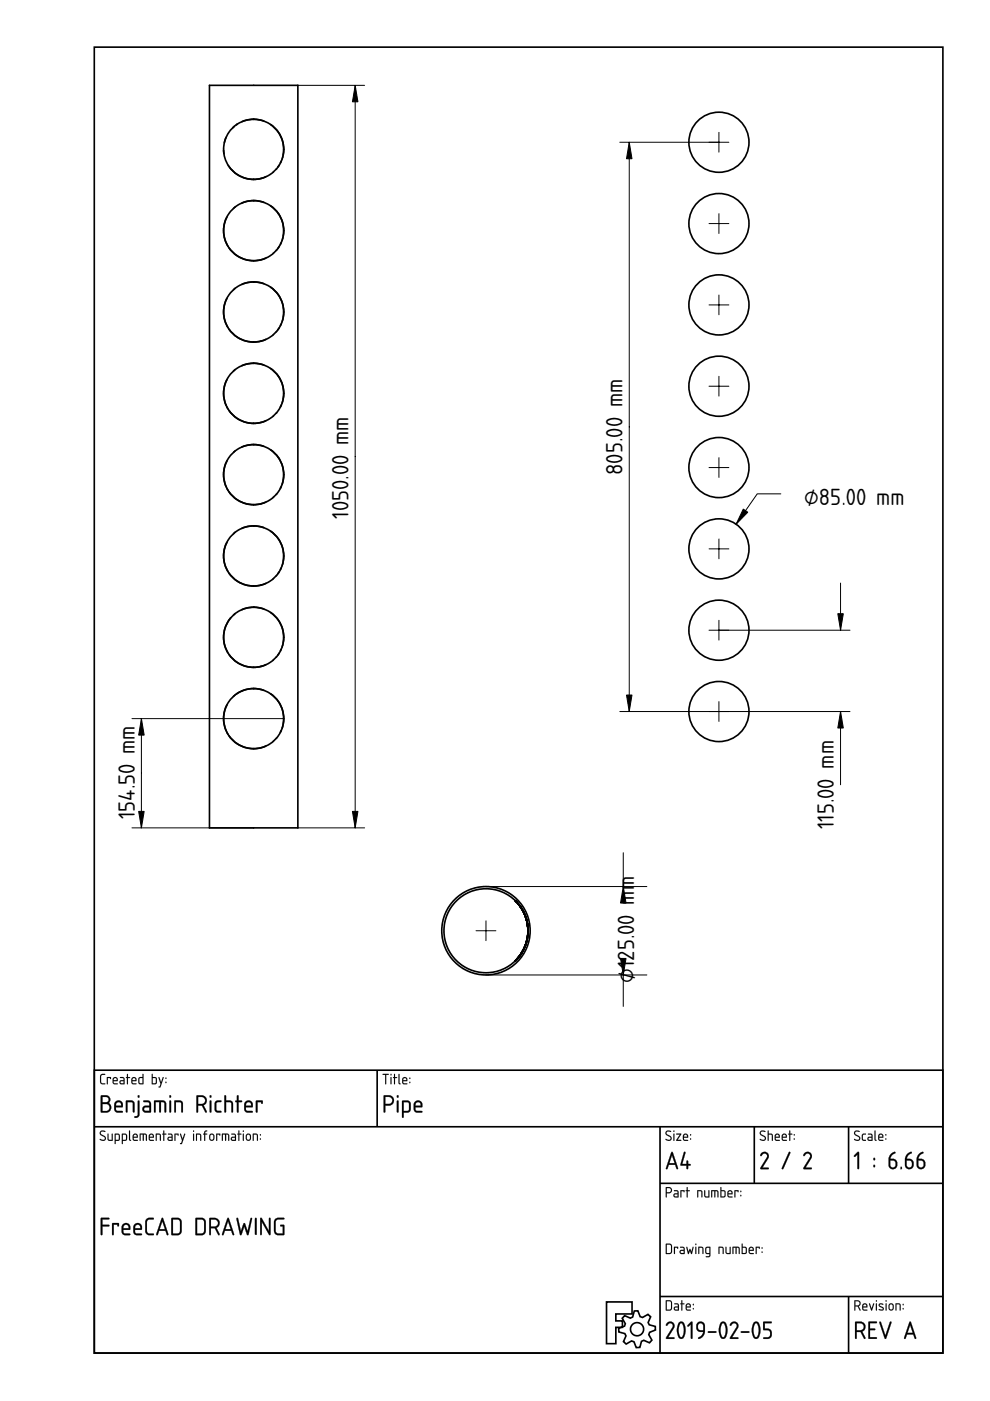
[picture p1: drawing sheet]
<svg xmlns="http://www.w3.org/2000/svg" width="210mm" height="297mm" viewBox="0 0 210 297" stroke-linecap="round" stroke-linejoin="round" font-family="sans-serif">
<defs><g id="words">
<g font-size="4.7">
<text x="132" y="100.7" transform="rotate(-90 132 100.7)">805.00 mm</text>
<text x="170.5" y="107">⌀85.00 mm</text>
<text x="73.9" y="110" transform="rotate(-90 73.9 110)">1050.00 mm</text>
<text x="28.6" y="173.7" transform="rotate(-90 28.6 173.7)">154.50 mm</text>
<text x="176.8" y="175.9" transform="rotate(-90 176.8 175.9)">115.00 mm</text>
<text x="134.4" y="208.4" transform="rotate(-90 134.4 208.4)">⌀</text>
<text x="134.4" y="205.3" transform="rotate(-90 134.4 205.3)">125.00 mm</text>
</g>
</g></defs>
<g fill="none" stroke="#000" stroke-width=".35">
<path d="M20 10h179.9v276.9h-179.9zM109.3 191l.6 .7M109.3 191l.2 .2zM109.3 191l.3 .3M109.3 191l.5 .5zM109.3 191a8.9 8.9 0 0 1 2.6 6.3M109.3 191l1 1.2M109.5 191.2l.1 .1M109.7 191.5l.2 .2M109.9 191.7l.1 .1M110 191.8a8.9 8.9 0 0 1 1.7 3.7M110 191.8l-.1-.1a8.9 8.9 0 0 1 1.8 3.5"/>
<path d="M110.1 191.9a8.9 8.9 0 0 1 1.6 3.5M110.1 191.9l.3 .4M110.2 192.1l1.2 2.3 .4 1.4 .1 1.4M110.3 192.1l.4 .7-.5-.7 .2 .2a8.9 8.9 0 0 1 1.3 3.1M110.4 192.3l-.3-.4 .1 .2a8.9 8.9 0 0 1 1.5 3.1M110.4 192.4l.7 1.2 .6 1.6M110.5 192.5l-.3-.4 .9 1.4 .6 1.7M111.2 193.9l.5 1.3M111.3 193.9l.1 .3M111.3 194h.1M111.3 194l.1 .2M111.4 194.2l.3 1"/>
<path d="M111.4 194.4l.3 1.1M111.4 194.4l.3 .8M111.4 194.4l.2 .4M111.6 194.9h.1M111.6 194.9l-.1-.2 .2 .7M111.6 194.9l.1 .5M111.6 194.9l.3 2.4M111.7 195.4h.1M111.7 195.4l.2 1.8M111.7 195.5l.2 1.7M111.8 198.7l-.5 1.9 .5-1.7-.1 .4M111.9 198.3l-.4 1.7-.8 1.9"/>
<path d="M111.9 197.5a8.9 8.9 0 0 1-1.2 4.4M111.9 197.2h.1M111.9 197.5h.1M111.9 197.3a8.9 8.9 0 0 1-2.6 6.3M111.9 197.3a8.9 8.9 0 0 1-2.6 6.4M111.9 197.3a8.9 8.9 0 0 1-2.2 5.9M111.9 197.3v.2M109.3 203.7h.1M109.4 203.6h-.1M109.4 203.5l-.1 .2M109.5 203.5l-.2 .1M109.5 203.5h.1"/>
<path d="M109.5 203.4v.1M109.6 203.4l-.3 .3M109.6 203.4l-.1 .1M109.7 203.2l-.1 .2M109.7 203.2h.1M109.9 203l-.2 .2M109.9 203h.1M109.9 203l-.3 .4M110.1 202.7l-.4 .5M110.4 202.4l-.2 .2M110.4 202.4l-.7 .8M110.4 202.4l-.3 .3"/>
<path d="M110.5 202.3l.5-1.1-1.1 1.8M110.7 201.9l-.5 .7M110.7 201.9l-.6 .8M110.7 201.9l-1 1.3M111.1 201.1h.1M111.3 200.7l-.9 1.7M20 226.9h179.9v60h-179.9zM20 238.9h179.9M80 226.9v12M139.9 238.9v48M159.9 238.9v12M179.9 238.9v12"/>
<path d="M139.9 250.9h60M128.6 276h5.4v2.6h-3.4v1.5h1.4v1.3h-1.4v3.5h-2zM132.4 278.9l1.3 .6 .4-.3 .4-1.2 .7-.1 .5 1.3 .5 .1 1.2-.6 .6 .5-.6 1.2 .3 .5 1.2 .3 .1 .8-1.3 .5-.1 .5 .6 1.1-.5 .6-1.2-.5-.5 .2-.3 1.3h-.8l-.5-1.2-.5-.2-1.1 .7-.6-.6 .5-1.2-.2-.4-1.3-.4v-.8l1.2-.4 .2-.5-.7-1.2zM139.9 274.9h60M179.9 274.9v12"/>
<circle cx="103" cy="197.3" r="8.9"/>
<circle cx="103" cy="197.3" r="9.4"/>
<circle cx="135.1" cy="281.8" r="1.4"/>
</g>
<g fill="#000">
<path d="M21.4 227.8l.9-.1v.2h-.7l-.2 .2v1.2l.2 .4h.6l.1 .2h-.7l-.4-.4v-1.3zM22.7 228.4h.8l-.1 .4-.1-.2h-.4l-.1 1.3zM24.2 228.7l-.1 .3h.7l-.2-.4zM24.1 228.5a.55 .55 0 0 1 .7 0 .55 .55 0 0 1 .1 .7h-.8l.1 .5 .8 .1-.7 .1a.91 .91 0 0 1-.2-1.4zM25.6 229.3l.1 .4h.5v-.5zM25.5 228.4h.7l.2 .4v1.1h-.7a.44 .44 0 0 1-.4-.4 .44 .44 0 0 1 .4-.5h.5v-.3l-.7-.2zM26.9 227.7l.2 .1v.6l.5 .1-.5 .1-.1 1.3-.1-1.3-.2-.1 .2-.1zM28.1 228.7v.3h.6l-.1-.4zM28 228.5a.55 .55 0 0 1 .8 0 .55 .55 0 0 1 0 .7h-.7l.1 .5 .7 .1-.6 .1a.91 .91 0 0 1-.3-1.4zM29.6 228.6v.1a.63 .63 0 0 0-.1 .7 .63 .63 0 0 0 .7 .3v-1.1zM29.4 228.5l.8-.2v-.5l.2-.1v2.2h-.8l-.2-.3zM32.4 228.6v1.1h.4a.78 .78 0 0 0 .2-1.1zM32.2 227.7l.2 .1v.6h.6l.2 .2 .1 .9-.3 .4-.8-.1zM33.6 228.4l.2 .1 .3 1 .4-1.1 .2 .1-.8 2.1-.3-.1 .3-.1 .1-.6zM35.1 229.4h.2v.2h-.2zM35.1 228.5h.2v.2h-.2z"/>
<path d="M21.4 227.8l.9-.1v.2h-.7l-.1 .2-.1 1.2 .1 .3 .8 .1v.2h-.7l-.4-.3v-1.4zM21.4 227.8l-.2 .4 .1 1.3 .2 .3 .8 .1-.1-.2h-.6l-.2-.4v-1.2l.2-.2h.7v-.2zM22.7 228.4h.9l-.2 .4-.1-.2h-.4v1.2l-.1 .1-.2-.1zM22.7 228.4l.1 1.5 .1-1.4h.4l.1 .3 .1-.4zM24.2 228.7l-.1 .3h.7l-.2-.4zM24.2 228.7a.36 .36 0 0 1 .4-.1 .36 .36 0 0 1 .2 .4h-.7zM24.1 228.5a.56 .56 0 0 1 .7 0 .56 .56 0 0 1 .1 .7h-.8l.1 .4 .8 .2-.7 .1a.92 .92 0 0 1-.2-1.4zM24.1 228.5l-.2 .4 .1 .9 .9 .1v-.2h-.7l-.1-.3v-.2h.8l-.1-.7-.4-.1zM25.6 229.3l.1 .4h.5v-.5zM25.6 229.3l.6-.1v.5l-.6-.1zM25.4 228.4h.8l.2 .4v1.1h-.7a.46 .46 0 0 1-.4-.4 .46 .46 0 0 1 .4-.5h.5v-.3l-.8-.2zM25.5 228.4v.1l.7 .2v.3h-.5a.43 .43 0 0 0-.4 .5 .43 .43 0 0 0 .4 .4h.7v-1.1l-.2-.4zM26.9 227.7l.2 .1v.6l.5 .1-.5 .1v1.2l-.1 .1-.1-.1v-1.2l-.2-.1 .2-.1zM27 227.7l-.1 .7-.2 .1 .2 .1 .1 1.3 .1-1.3 .5-.1-.5-.1v-.6zM28.1 228.7v.3h.6l-.2-.4zM28.1 228.7a.36 .36 0 0 1 .5-.1 .36 .36 0 0 1 .1 .4h-.7zM28 228.5a.56 .56 0 0 1 .8 0 .56 .56 0 0 1 0 .7h-.7v.4l.9 .2-.7 .1a.92 .92 0 0 1-.3-1.4zM28 228.5l-.1 .4 .1 .9 .9 .1v-.2h-.7l-.2-.3v-.2h.9l-.1-.7-.4-.1zM29.7 228.6l-.1 1 .6 .1v-1.1zM29.6 228.6l.6-.1v1.2h-.3a.65 .65 0 0 1-.3-1.1zM29.4 228.5l.8-.2v-.5l.2-.1v2.2h-.8l-.2-.3zM29.4 228.5v1.1l.2 .3h.8v-2.2l-.2 .1v.6zM32.4 228.6v1.1h.4a.76 .76 0 0 0 0-1.1zM32.4 228.5h.4a.73 .73 0 0 1 .2 1.1l-.6 .1zM32.2 227.7l.2 .1v.6h.6l.3 .2-.1 1.1-.2 .2-.8-.1zM32.2 227.7v2.1l.8 .1 .3-.4-.1-.9-.2-.2h-.6v-.6zM33.6 228.4l.2 .1 .3 1 .4-1.1 .1-.1 .1 .2-.8 2.1-.3-.1 .3-.1 .1-.6zM33.6 228.4l.4 1.4-.1 .6-.3 .1 .3 .1 .8-2.1-.2-.1-.4 1.1-.3-1zM35.1 229.4h.2v.2h-.2zM35.1 229.4v.2h.2v-.2zM35.1 228.5h.2v.2h-.2zM35.1 228.5v.2h.2v-.2z"/>
<path d="M21.4 232.3l.9-.1a.93 .93 0 0 1 1 .6 .93 .93 0 0 1-.2 1.1 1.11 1.11 0 0 1 .5 1.1 1.11 1.11 0 0 1-1 .9l-1.2-.1zM21.7 234.1v1.5h.8a.74 .74 0 0 0 .7-.8 .74 .74 0 0 0-.7-.7zM21.7 232.6v1.1h.8a.56 .56 0 0 0 .5-.6 .56 .56 0 0 0-.5-.5zM24.7 233.9l-.1 .5h1.1a.58 .58 0 0 0-.3-.7 .58 .58 0 0 0-.7 .2zM24.5 233.5a.92 .92 0 0 1 1.3 .1 .92 .92 0 0 1 .1 1.2h-1.3l.1 .7h1.1l.3 .2-.3 .2h-.9a.89 .89 0 0 1-.7-1.2 1.14 1.14 0 0 1 .3-1.2zM26.7 233.4a1.44 1.44 0 0 1 1.8 .4v1.8l-.1 .3-.2-.3-.1-1.7-.3-.2h-.8v2l-.1 .2a3.9 3.9 0 0 1-.2-2.5zM29.3 233.4h.2l.1 .1v2.8a.66 .66 0 0 1-.4 .6 .66 .66 0 0 1-.7-.1l.7-.4zM29.2 232.5a.25 .25 0 0 1 .5 0 .25 .25 0 0 1-.5 0zM30.6 234.9v.4l.2 .2h.9v-.7zM30.4 233.4l1.1-.1 .5 .6v1.9l-.2 .1h-.9a.74 .74 0 0 1-.7-.7 .74 .74 0 0 1 .7-.8h.8l-.1-.5-.2-.2-1-.1zM32.7 233.3h1.8a.84 .84 0 0 1 .7 1.1v1.3l-.1 .2-.2-.2-.1-1.8-.2-.2h-.5v2v.1h-.3v-2.1h-.8v2v.1h-.3zM36 233.4h.2l.1 .1v2.2l-.2 .2-.2-.2zM35.9 232.5a.25 .25 0 0 1 .5 0 .25 .25 0 0 1-.5 0zM37 233.4a1.44 1.44 0 0 1 1.8 .4v1.8l-.2 .3-.2-.3v-1.7l-.3-.2h-.8v2l-.2 .2a3.9 3.9 0 0 1-.1-2.5zM42 232.6v1.5a1.06 1.06 0 0 0 1.5-.8l-.1-.3-.4-.4zM41.7 232.3l.1-.1a1.71 1.71 0 0 1 1.8 .4 1.12 1.12 0 0 1-.4 1.7l.6 1.3v.3l-.3-.1-.7-1.4h-.8v1.3l-.1 .2-.2-.1zM44.5 233.4h.3v.1v2.2l-.2 .2-.1-.2zM44.4 232.5a.25 .25 0 0 1 .5 0 .25 .25 0 0 1-.5 0zM45.7 233.5a1.11 1.11 0 0 1 1.3 0l-.1 .1a.86 .86 0 0 0-1 .5v1.2l.1 .2 .9 .1 .1 .1a.96 .96 0 0 1-1.2 0 .96 .96 0 0 1-.3-1.2v-.6zM47.6 232.3h.3v1a1.34 1.34 0 0 1 1.3 .2l.2 .5v1.8h-.3v-.1l-.1-1.9-.4-.1h-.7v2v.1h-.3zM50.3 232.3h.2l.1 .1v.9h.5l.2 .2-.2 .2h-.5v2l-.2 .2-.2-.2v-2l-.3-.2 .3-.2zM52.3 233.9l-.2 .5h1.2a.58 .58 0 0 0-.3-.7 .58 .58 0 0 0-.7 .2zM52.1 233.5a.92 .92 0 0 1 1.2 .1 .92 .92 0 0 1 .1 1.2h-1.3l.2 .7h1.1l.2 .2-.2 .2h-.9a.89 .89 0 0 1-.7-1.2 1.14 1.14 0 0 1 .3-1.2zM54.3 233.4l1.2-.1 .2 .2-.1 .5h-.2v-.3h-.8v2l-.2 .2a3.9 3.9 0 0 1-.1-2.5z"/>
<path d="M21.4 232.2h1.2l.4 .2a.88 .88 0 0 1 .1 1.5 1.11 1.11 0 0 1 .5 1.2 1.11 1.11 0 0 1-1 .8h-1.2l-.1-3.5zM21.4 232.3v3.5l1.2 .1a1.08 1.08 0 0 0 .9-.9 1.08 1.08 0 0 0-.5-1.1 .9 .9 0 0 0 .3-1.1 .9 .9 0 0 0-1-.6zM21.7 234.1v1.5l.8-.1a.73 .73 0 0 0 .6-.4 .73 .73 0 0 0-.1-.8l-.3-.2zM21.7 234h.8a.77 .77 0 0 1 .8 .8 .77 .77 0 0 1-.8 .8h-.8zM21.7 232.6v1.1h.8a.53 .53 0 0 0 .5-.6 .53 .53 0 0 0-.5-.5zM21.7 232.6h.8a.58 .58 0 0 1 .6 .5 .58 .58 0 0 1-.6 .6h-.8zM24.7 233.9l-.1 .5h1.1l-.1-.5a.61 .61 0 0 0-.9 0zM24.7 233.9a.59 .59 0 0 1 .7-.2 .59 .59 0 0 1 .3 .7h-1.1zM24.5 233.5a.94 .94 0 0 1 1.3 0 .94 .94 0 0 1 .1 1.3h-1.3l.2 .7h1l.3 .2-.3 .2h-.9a.92 .92 0 0 1-.7-1.2 1.08 1.08 0 0 1 .3-1.2zM24.6 233.6a2.22 2.22 0 0 0-.2 2.1l.5 .2h.9l.2-.2-.2-.1-1.1-.1-.1-.4v-.4h1.4v-.7l-.2-.4-.7-.3zM26.7 233.3h1.1l.6 .2a3.5 3.5 0 0 1 .1 2.3h-.3l-.1-.2v-1.8l-1.1-.1 .1 2-.1 .1h-.3zM26.8 233.4v2.4l.2-.1v-2.1h.8l.4 .3v1.7l.2 .3 .1-.3v-1.2a.8 .8 0 0 0-.7-1.1zM29.2 233.4h.3l.1 .1v2.8a.68 .68 0 0 1-.4 .6 .68 .68 0 0 1-.7-.1l.7-.4zM29.3 233.4l-.1 2.9-.2 .3-.5 .1 .2 .3 .5-.1 .3-.4v-3zM29.2 232.5a.26 .26 0 0 1 .5 0 .26 .26 0 0 1-.5 0zM29.3 232.3v.4h.2v-.4zM30.7 234.9l-.1 .4 .2 .2h.9v-.7zM30.6 234.9l1.1-.2v.9l-1.1-.2-.1-.2zM30.4 233.3h1.1l.5 .6v1.9l-.2 .1h-.9a.77 .77 0 0 1-.7-.7 .77 .77 0 0 1 .7-.8h.8l-.1-.5-.2-.2-1-.1zM30.4 233.4v.2l1 .1 .2 .2 .1 .5h-.8a.72 .72 0 0 0-.7 .8 .72 .72 0 0 0 .7 .7l1.1-.1v-1.9l-.5-.5zM32.7 233.3h1.8l.5 .2a3 3 0 0 1 .2 2.4l-.3-.1-.1-.1v-1.9l-.7-.1v2l-.1 .2-.3-.2 .1-2h-.8v2v.2h-.3zM32.7 233.4v2.4l.3-.1v-2.1h.8v2.2h.3v-.1v-2.1l.5 .1 .3 .2v1.8l.2 .2 .1-.2v-1.3a.81 .81 0 0 0-.7-1.1zM35.9 233.3h.3l.1 .2v2.2l-.2 .2-.2-.2zM36 233.4l-.1 2.3 .2 .2 .1-.2v-2.2zM35.9 232.5a.26 .26 0 0 1 .5 0 .26 .26 0 0 1-.5 0zM36 232.3v.4h.2v-.4zM37 233.3h1.1l.5 .2a3.5 3.5 0 0 1 .2 2.3h-.3l-.1-.2-.1-1.8-1-.1v2v.1h-.3zM37 233.4v2.4l.3-.1v-2.1h.8l.3 .3 .1 1.7 .1 .3 .2-.3v-1.2a.8 .8 0 0 0-.7-1.1zM42 232.6v1.5l1-.1 .3-.2a.74 .74 0 0 0 .1-.7 .74 .74 0 0 0-.6-.5zM42 232.6h1l.3 .2a.8 .8 0 0 1 .1 1 .8 .8 0 0 1-1 .3h-.4zM41.7 232.3l.1-.1a1.67 1.67 0 0 1 2 .6 1.12 1.12 0 0 1-.6 1.5l.6 1.3v.3l-.3-.1-.7-1.4h-.8v1.3v.2h-.3zM41.7 232.3v3.4l.1 .2 .2-.2v-1.3h.8l.7 1.3 .3 .1v-.2l-.7-1.3 .6-.5 .1-.6-.2-.6a1.71 1.71 0 0 0-1.9-.3zM44.5 233.3h.3v.2v2.2l-.2 .2-.2-.2zM44.5 233.4v2.3l.1 .2 .2-.2v-2.2zM44.4 232.5a.26 .26 0 0 1 .5 0 .26 .26 0 0 1-.5 0zM44.5 232.3v.4h.3v-.4zM45.7 233.5a1.11 1.11 0 0 1 1.3 0l-.1 .1a.86 .86 0 0 0-1 .5v1.2l1 .3 .1 .1a1.07 1.07 0 0 1-1.3 0 2.79 2.79 0 0 1 0-2.2zM45.7 233.5l-.2 .4a2.07 2.07 0 0 0 .4 1.9l.9 .1 .1-.2-.1-.1-.8-.1a1.97 1.97 0 0 1 0-1.8l.8-.1 .1-.1a1.12 1.12 0 0 0-1.2 0zM47.6 232.2h.3v1.1a1.37 1.37 0 0 1 1.3 .2l.2 .5v1.9h-.3l-.1-.2v-1.8l-1-.2v2l-.1 .2-.3-.1zM47.6 232.3v3.5l.3-.1v-2.1h.7l.4 .2 .1 1.9 .2 .1 .1-1.8-.2-.4a1.32 1.32 0 0 0-1.3-.3v-1zM50.3 232.2h.3v.2v.9h.5l.3 .2-.3 .2h-.5v2l-.2 .2-.2-.2v-2l-.3-.1-.1-.1 .1-.1 .3-.1zM50.3 232.3v1.1l-.4 .1 .4 .1v2.1l.1 .2 .2-.2v-2.1l.7-.1-.2-.1h-.5v-1zM52.3 233.9l-.2 .5h1.2l-.2-.5a.61 .61 0 0 0-.8 0zM52.2 233.9a.59 .59 0 0 1 .8-.2 .59 .59 0 0 1 .3 .7h-1.2zM52.1 233.5a.94 .94 0 0 1 1.2 0 .94 .94 0 0 1 .1 1.3h-1.3l.2 .7h1.1l.2 .2-.2 .2h-.9a.92 .92 0 0 1-.8-1.2 1.08 1.08 0 0 1 .4-1.2zM52.1 233.6a2.22 2.22 0 0 0-.1 2.1l.5 .2h.9l.2-.2-.2-.1-1.1-.1-.2-.4v-.4h1.5v-.7l-.2-.4-.7-.3zM54.3 233.3h1.2l.2 .2v.5l-.1 .1-.2-.1v-.3h-.8v2l-.2 .2-.2-.2zM54.3 233.4a4.3 4.3 0 0 0 .1 2.5l.2-.2v-2.1h.8l.2 .4 .1-.5-.2-.2z"/>
<path d="M81.1 227.7h1.2l.1 .1-.5 .1v1.9l-.1 .1-.1-.1v-1.9h-.6zM81.2 227.7v.2h.5l.1 2 .1-2 .5-.1zM82.8 228.4l.2 .1v1.3l-.1 .1-.1-.1zM82.8 228.4l.1 1.5 .1-1.4zM82.8 227.8a.15 .15 0 0 1 .3 0 .15 .15 0 0 1-.3 0zM82.8 227.7v.3h.2v-.3zM83.6 227.7l.2 .1-.1 .6 .5 .1-.5 .1 .1 1.2-.2 .1-.1-.1v-1.2l-.2-.1 .2-.1zM83.6 227.7v.7l-.3 .1 .3 .1v1.3l.1-1.3 .5-.1-.5-.1v-.6zM84.5 227.7l.2 .1v1.7l.2 .3-.1 .1-.3-.3zM84.5 227.7v1.9l.1 .2 .2 .1-.1-2.1zM85.6 228.7l-.1 .3h.7l-.2-.4zM85.5 228.7a.36 .36 0 0 1 .5-.1 .36 .36 0 0 1 .2 .4h-.7zM85.4 228.5a.56 .56 0 0 1 .8 0 .56 .56 0 0 1 .1 .7h-.8v.4l.9 .2-.7 .1a.92 .92 0 0 1-.3-1.4zM85.5 228.5l-.2 .4 .1 .9 .9 .1v-.2h-.7l-.1-.3v-.2h.8l-.1-.7-.4-.1zM86.8 229.4h.2v.2h-.2zM86.8 229.4v.2h.2v-.2zM86.8 228.5h.2v.2h-.2zM86.8 228.5v.2h.2v-.2z"/>
<path d="M81.1 227.7l1.3 .1-.5 .1-.1 2-.1-2h-.6zM82.8 228.4l.2 .1-.1 1.4zM82.8 227.8a.15 .15 0 0 1 .3 0 .15 .15 0 0 1-.3 0zM83.6 227.7l.1 .1v.6l.5 .1-.5 .1-.1 1.3-.1-1.3-.2-.1 .2-.1zM84.5 227.7l.2 .1v1.7l.2 .3-.1 .1-.3-.3zM85.6 228.7l-.1 .3h.7l-.2-.4zM85.5 228.5a.55 .55 0 0 1 .7 0 .55 .55 0 0 1 .1 .7h-.8l.1 .5 .8 .1-.7 .1a.91 .91 0 0 1-.2-1.4zM86.8 229.4h.2v.2h-.2zM86.8 228.5h.2v.2h-.2z"/>
<path d="M81.7 232.6v1.5h.8a.75 .75 0 0 0 .7-.8 .75 .75 0 0 0-.8-.7zM81.4 232.3l.1-.1a1.69 1.69 0 0 1 1.8 .4 1.1 1.1 0 0 1 .2 1.1 1.1 1.1 0 0 1-1 .7h-.8v1.3l-.1 .1h-.2zM84.2 233.4h.3v.1v2.2l-.2 .2-.2-.2zM84.1 232.5a.25 .25 0 0 1 .5 0 .25 .25 0 0 1-.5 0zM85.6 233.7v1.8h.9l.2-.3v-1.3l-.2-.2zM85.3 233.4a1.38 1.38 0 0 1 1.8 .5v.2a1.71 1.71 0 0 1-.5 1.8h-1l-.1 1.1h-.2zM88.2 233.9l-.1 .5h1.1a.58 .58 0 0 0-.3-.7 .58 .58 0 0 0-.7 .2zM88 233.5a.92 .92 0 0 1 1.3 .1 .92 .92 0 0 1 .1 1.2h-1.3l.1 .7h1.1l.3 .2-.3 .2h-.8a.89 .89 0 0 1-.8-1.2 1.14 1.14 0 0 1 .3-1.2z"/>
<path d="M81.7 232.6v1.5l.8-.1a.72 .72 0 0 0 .7-.7 .72 .72 0 0 0-.8-.7zM81.7 232.5h.7a.77 .77 0 0 1 .8 .8 .77 .77 0 0 1-.7 .8h-.8zM81.4 232.2h.1a1.72 1.72 0 0 1 1.8 .4 1.11 1.11 0 0 1 .2 1.2 1.11 1.11 0 0 1-1 .6h-.8v1.3v.2h-.3zM81.4 232.3v3.4l.1 .2 .2-.2v-1.3a1.49 1.49 0 0 0 1.6-.5 1.1 1.1 0 0 0-.8-1.7zM84.2 233.3h.3v.2v2.2l-.2 .2-.2-.2zM84.2 233.4v2.3l.1 .2 .2-.2v-2.2zM84.1 232.5a.26 .26 0 0 1 .5 0 .26 .26 0 0 1-.5 0zM84.2 232.3v.4h.2v-.4zM85.6 233.7v1.8h.9l.2-.3-.1-1.4zM85.6 233.7h.9l.2 .2v1.3l-.2 .3-.9 .1zM85.3 233.4l1.3-.1 .3 .3 .2 .5-.1 1.4-.4 .4h-1v.9l-.2 .2-.2-.2zM85.3 233.4v3.5h.2l.1-.1v-.9l1.1-.1a2.14 2.14 0 0 0 .3-1.9v-.2a1.5 1.5 0 0 0-1.7-.3zM88.2 233.9l-.1 .5h1.1l-.1-.5a.61 .61 0 0 0-.9 0zM88.2 233.9a.59 .59 0 0 1 .7-.2 .59 .59 0 0 1 .3 .7h-1.1zM88 233.5a.94 .94 0 0 1 1.3 0 .94 .94 0 0 1 .1 1.3h-1.3l.2 .7h1l.3 .2-.3 .2h-.8a.92 .92 0 0 1-.8-1.2 1.08 1.08 0 0 1 .3-1.2zM88.1 233.6a2.22 2.22 0 0 0-.2 2.1l.6 .2h.8l.2-.2-.2-.1-1.1-.1-.1-.4v-.4h1.4v-.7l-.2-.4-.6-.3z"/>
<path d="M21.3 239.8a.7 .7 0 0 1 1 .2h-.1a.48 .48 0 0 0-.5-.1 .48 .48 0 0 0-.3 .5l1 .7-.1 .7a.76 .76 0 0 1-1.1-.3l.8 .2 .2-.4-1-.9zM21.3 239.9l-.1 .5 .8 .6a.37 .37 0 0 1 .2 .5 .37 .37 0 0 1-.5 .2l-.5-.2v.2a.67 .67 0 0 0 .8 .2 .67 .67 0 0 0 .4-.8l-1.1-.8 .2-.4 .7 .1 .1-.2-.6-.1zM22.8 240.4l.2 .1v1l.7 .2v-1.2l.2-.1v1.5h-.7l-.3-.1zM22.8 240.4l.1 1.3 1 .2v-1.5l-.2 .1v1.2h-.5l-.2-.2v-1zM24.5 240.6v1.1l.6-.1v-1zM24.5 240.6l.7 .1-.1 1h-.6zM24.3 240.4h.9l.2 .4-.1 1-.8 .1-.1 .7-.1-.2zM24.4 240.4l-.1 2.1 .2-.1v-.5h.5a.94 .94 0 0 0 .3-1.4zM26 240.6v1.1l.6-.1 .1-1zM26 240.6l.7 .1-.1 1h-.6zM25.9 240.4h.8l.3 .4-.2 1-.8 .1-.1 .7-.1-.2zM25.9 240.4v2.1l.1-.1v-.5h.5a.94 .94 0 0 0 .3-1.4zM27.4 239.7l.2 .1v1.7l.2 .3-.1 .1-.4-.3zM27.4 239.7v1.9v.2l.3 .1-.1-2.1zM28.4 240.7l-.1 .3h.7l-.2-.4zM28.4 240.7a.36 .36 0 0 1 .5-.1 .36 .36 0 0 1 .1 .4h-.7zM28.3 240.5a.56 .56 0 0 1 .8 0 .56 .56 0 0 1 0 .7h-.8l.1 .4 .8 .2-.6 .1a.92 .92 0 0 1-.3-1.4zM28.3 240.5l-.2 .4 .2 .9 .9 .1v-.2h-.8l-.1-.3v-.2h.9l-.1-.7-.4-.1zM29.6 240.3l1.4 .1 .2 .4-.1 1.1-.2-.1v-1.2h-.4v1.2l-.1 .1-.1-.1v-1.2h-.5v1.2l-.2 .1zM29.7 240.4l-.1 1.5 .2-.1v-1.3h.5l.1 1.4 .1-1.4 .4 .1 .1 1.2h.1a1.36 1.36 0 0 0-.2-1.4zM31.8 240.7v.3h.6l-.2-.4zM31.8 240.7a.36 .36 0 0 1 .5-.1 .36 .36 0 0 1 .1 .4h-.7zM31.7 240.5a.56 .56 0 0 1 .8 0 .56 .56 0 0 1 0 .7h-.7v.4l.9 .2-.7 .1a.92 .92 0 0 1-.3-1.4zM31.7 240.5l-.1 .4 .1 .9 .9 .1v-.2h-.8l-.1-.3v-.2h.9l-.1-.7-.4-.1zM33 240.4l.7-.1 .3 .2 .1 1.4-.2-.2-.1-1.1h-.6v1.2l-.2 .1zM33.1 240.4v1.4h.1v-1.3l.7 .2 .1 1.2 .1-.7a.7 .7 0 0 0-.2-.8 .7 .7 0 0 0-.8 0zM34.6 239.7l.2 .1v.6l.5 .1-.5 .1v1.2l-.1 .1-.1-.1v-1.2l-.2-.1 .2-.1zM34.7 239.7l-.1 .7-.2 .1h.2l.1 1.4 .1-1.4h.5l-.5-.1v-.6zM35.8 241.3l.1 .3 .5 .1v-.5zM35.8 241.3l.6-.1v.5l-.6-.1zM35.6 240.4h.8l.2 .4v1.1h-.7a.46 .46 0 0 1-.4-.5 .46 .46 0 0 1 .4-.4h.5v-.3l-.8-.2zM35.7 240.4v.1l.7 .2v.3h-.5a.43 .43 0 0 0-.4 .4 .43 .43 0 0 0 .4 .5l.7-.1v-1l-.3-.4zM37 240.4h.9l-.1 .4-.1-.2h-.5v1.2l-.1 .1-.1-.1zM37 240.4l.1 1.5 .1-1.4h.5l.1 .3 .1-.4zM38.2 240.4h.2l.3 1.1 .3-1.1 .2-.1 .1 .2-.8 2.1-.4-.1 .3-.1 .2-.6zM38.2 240.4l.4 1.4-.2 .6-.2 .1h.3l.7-2-.1-.1-.4 1.1-.3-1zM40.9 240.4l.3 .1v1.3l-.2 .1-.1-.1zM41 240.4v1.5l.1-1.4zM40.9 239.8a.15 .15 0 0 1 .3 0 .15 .15 0 0 1-.3 0zM41 239.7v.3h.1v-.3zM41.6 240.4l.6-.1 .4 .2v1.4l-.2-.2v-1.1h-.6v1.2l-.2 .1zM41.6 240.4v1.4h.1v-1.3l.7 .2 .2 1.2v-.7a.7 .7 0 0 0-.2-.8 .7 .7 0 0 0-.8 0zM43.4 239.8l.5-.1v.2h-.3l-.1 .4 .5 .1-.5 .2v1.2l-.1 .1-.1-1.3-.2-.2 .2-.1zM43.4 239.8l-.1 .6h-.2l.2 .1 .1 1.4 .1-1.4 .4-.1h-.4v-.4l.4-.1v-.2zM44.7 240.6l-.1 .9 .5 .1 .1-.8-.2-.2zM44.7 240.6h.4l.2 .7a.36 .36 0 0 1-.4 .4 .36 .36 0 0 1-.4-.3zM44.5 240.4l.1 .1a.55 .55 0 0 1 .5-.1 .55 .55 0 0 1 .4 .4l-.1 .8-.3 .3h-.4l-.4-.6 .1-.6zM44.6 240.5l-.2 .2v.6a.53 .53 0 0 0 .5 .6 .53 .53 0 0 0 .5-.6l-.1-.8-.4-.1zM45.9 240.4h.8l-.1 .4-.1-.2h-.5l.1 1.2-.2 .1-.1-.1zM45.9 240.4v1.5l.1-1.4h.5l.1 .3 .1-.4zM47.1 240.3l1.4 .1 .1 .4v1.1l-.2-.1-.1-1.2h-.4v1.2l-.1 .1-.1-.1v-1.2h-.4v1.2l-.2 .1zM47.1 240.4v1.5l.1-.1v-1.3h.5l.1 1.4 .1-1.4 .4 .1 .1 1.2h.2a1.36 1.36 0 0 0-.3-1.4zM49.2 241.3l.1 .3 .5 .1v-.5zM49.2 241.3l.6-.1v.5l-.6-.1zM49.1 240.4h.7l.3 .4-.1 1.1h-.6a.46 .46 0 0 1-.5-.5 .46 .46 0 0 1 .5-.4h.4v-.3l-.7-.2zM49.1 240.4v.1l.7 .2v.3h-.4a.43 .43 0 0 0-.5 .4 .43 .43 0 0 0 .5 .5l.6-.1v-1l-.2-.4zM50.6 239.7l.2 .1-.1 .6 .5 .1-.5 .1 .1 1.2-.2 .1-.1-.1v-1.2l-.2-.1 .2-.1zM50.6 239.7v.7l-.3 .1h.3v1.4l.1-1.4h.5l-.5-.1v-.6zM51.5 240.4l.2 .1v1.3l-.1 .1-.1-.1zM51.5 240.4l.1 1.5 .1-1.4zM51.5 239.8a.15 .15 0 0 1 .3 0 .15 .15 0 0 1-.3 0zM51.5 239.7v.3h.2v-.3zM52.4 240.6v.9l.5 .1 .1-.8-.2-.2zM52.4 240.6h.5l.1 .7a.36 .36 0 0 1-.3 .4 .36 .36 0 0 1-.4-.3zM52.3 240.4l.5-.1 .4 .4v.8l-.3 .4h-.5l-.3-.4v-.8zM52.3 240.5l-.1 .2-.1 .6a.53 .53 0 0 0 .6 .6 .53 .53 0 0 0 .5-.6l-.2-.8-.4-.1zM53.6 240.4l.7-.1 .3 .2 .1 1.4-.2-.2-.1-1.1h-.6v1.2l-.2 .1zM53.6 240.4v1.4h.2v-1.3l.7 .2 .1 1.2 .1-.7a.7 .7 0 0 0-.2-.8 .7 .7 0 0 0-.9 0zM55.1 241.4h.2v.2h-.2zM55.1 241.4v.2h.2v-.2zM55.1 240.5h.2v.2h-.2zM55.1 240.5v.2h.2v-.2z"/>
<path d="M21.3 239.8a.64 .64 0 0 1 1 .2h-.1a.49 .49 0 0 0-.5-.1 .49 .49 0 0 0-.3 .5l.7 .4a.6 .6 0 0 1 .2 .9 .6 .6 0 0 1-.9 .1l-.2-.2v-.1a.51 .51 0 0 0 .6 .2 .51 .51 0 0 0 .4-.5l-.9-.6-.2-.4zM22.8 240.4l.2 .1v1l.2 .2h.5v-1.2l.2-.1v1.5l-1-.1zM24.5 240.6v1.1h.6l.1-1zM24.3 240.4a.77 .77 0 0 1 1 .1 .77 .77 0 0 1 .1 .9l-.2 .5h-.7v.6h-.2zM26 240.6v1.1h.6l.1-1zM25.9 240.4a.77 .77 0 0 1 .9 .1 .77 .77 0 0 1 .1 .9l-.2 .5h-.7v.6h-.1zM27.4 239.7l.2 .1v1.7l.2 .3-.1 .1-.3-.3zM28.4 240.7l-.1 .3h.7l-.2-.4zM28.3 240.5a.55 .55 0 0 1 .8 0 .55 .55 0 0 1 0 .7h-.8l.1 .5 .8 .1-.6 .1a.91 .91 0 0 1-.3-1.4zM29.6 240.4h1.3a1.25 1.25 0 0 1 .2 1.5l-.2-1.2-.2-.1h-.2l-.1 1.3-.1-.1v-1.2h-.5v1.2l-.2 .1zM31.8 240.7v.3h.6l-.2-.4zM31.7 240.5a.55 .55 0 0 1 .8 0 .55 .55 0 0 1 0 .7h-.7l.1 .5 .7 .1-.6 .1a.91 .91 0 0 1-.3-1.4zM33 240.4a.71 .71 0 0 1 .9 0 .71 .71 0 0 1 .2 .8l-.1 .7-.1-1.2-.7-.1v1.2l-.2 .1zM34.6 239.7l.2 .1v.6l.5 .1-.5 .1-.1 1.3-.1-1.3-.2-.1 .2-.1zM35.8 241.3l.1 .4h.5v-.5zM35.6 240.4h.8l.2 .4v1.1h-.7a.44 .44 0 0 1-.4-.5 .44 .44 0 0 1 .4-.4h.5v-.3l-.8-.2zM37 240.4h.9l-.1 .4-.1-.2h-.5l-.1 1.3zM38.2 240.4l.2 .1 .3 1 .4-1.1 .2 .1-.8 2.1-.3-.1 .2-.1 .2-.6zM41 240.4l.1 .1-.1 1.4zM40.9 239.8a.15 .15 0 0 1 .3 0 .15 .15 0 0 1-.3 0zM41.6 240.4a.71 .71 0 0 1 .8 0 .71 .71 0 0 1 .3 .8l-.1 .7-.2-1.2-.6-.1v1.2l-.2 .1zM43.4 239.8l.5-.1v.2l-.4 .1v.3l.4 .1-.4 .2-.1 1.3-.1-1.3-.2-.2 .2-.1zM44.7 240.6l-.1 .8a.34 .34 0 0 0 .3 .3 .34 .34 0 0 0 .3-.4l-.1-.7zM44.6 240.5l.6-.1a.93 .93 0 0 1-.1 1.5l-.4-.1a.96 .96 0 0 1-.1-1.3zM45.9 240.4h.8l-.1 .4-.1-.2h-.5l-.1 1.3zM47.1 240.4h1.2a1.25 1.25 0 0 1 .2 1.5l-.1-1.2-.3-.1h-.2l-.1 1.3-.1-.1v-1.2h-.4v1.2l-.2 .1zM49.2 241.3l.1 .4h.5v-.5zM49.1 240.4h.7l.2 .4v1.1h-.6a.44 .44 0 0 1-.5-.5 .44 .44 0 0 1 .5-.4h.4v-.3l-.7-.2zM50.6 239.7l.1 .1v.6l.5 .1-.5 .1-.1 1.3-.1-1.3-.2-.1 .2-.1zM51.5 240.4l.2 .1-.1 1.4zM51.5 239.8a.15 .15 0 0 1 .3 0 .15 .15 0 0 1-.3 0zM52.4 240.6l-.1 .8a.34 .34 0 0 0 .4 .3 .34 .34 0 0 0 .3-.4l-.1-.7zM52.3 240.5l.6-.1a.93 .93 0 0 1 0 1.5l-.4-.1a.96 .96 0 0 1-.2-1.3zM53.6 240.4a.71 .71 0 0 1 .9 0 .71 .71 0 0 1 .2 .8l-.1 .7-.1-1.2-.7-.1v1.2l-.2 .1zM55.1 241.4h.2v.2h-.2zM55.1 240.5h.2v.2h-.2z"/>
<path d="M141.2 239.8a.7 .7 0 0 1 1.1 .2h-.1a.48 .48 0 0 0-.6-.1 .48 .48 0 0 0-.2 .5l1 .7-.2 .7a.76 .76 0 0 1-1.1-.3l.8 .2 .3-.4-1.1-.9zM141.3 239.9l-.2 .5 .9 .6a.37 .37 0 0 1 .2 .5 .37 .37 0 0 1-.6 .2l-.4-.2v.2a.67 .67 0 0 0 .8 .2 .67 .67 0 0 0 .4-.8l-1.1-.8 .2-.4 .7 .1 .1-.2-.7-.1zM142.8 240.4l.2 .1v1.3l-.1 .1-.1-.1zM142.8 240.4l.1 1.5 .1-1.4zM142.8 239.8a.15 .15 0 0 1 .3 0 .15 .15 0 0 1-.3 0zM142.8 239.7v.3h.2v-.3zM143.4 240.4h1l-.7 1.3h.6l.1 .2h-1l.7-1.3h-.6zM143.4 240.4l.1 .1h.7l-.8 1.4h1l-.1-.2h-.7l.8-1.3zM145.1 240.7l-.1 .3h.7l-.2-.4zM145.1 240.7a.36 .36 0 0 1 .4-.1 .36 .36 0 0 1 .2 .4h-.7zM145 240.5a.55 .55 0 0 1 .7 0 .55 .55 0 0 1 .1 .7h-.8l.1 .4 .8 .2-.7 .1a.92 .92 0 0 1-.2-1.4zM145 240.5l-.2 .4 .1 .9 1 .1v-.2h-.8l-.1-.3v-.2h.9l-.1-.7-.4-.1zM146.3 241.4h.2v.2h-.2zM146.3 241.4v.2h.2v-.2zM146.3 240.5h.2v.2h-.2zM146.3 240.5v.2h.2v-.2z"/>
<path d="M141.2 239.8a.64 .64 0 0 1 1.1 .2h-.1a.49 .49 0 0 0-.6-.1 .49 .49 0 0 0-.2 .5l.7 .4a.6 .6 0 0 1 .2 .9 .6 .6 0 0 1-.9 .1l-.3-.2 .1-.1a.51 .51 0 0 0 .6 .2 .51 .51 0 0 0 .3-.5l-.9-.6-.1-.4zM142.8 240.4l.2 .1-.1 1.4zM142.8 239.8a.15 .15 0 0 1 .3 0 .15 .15 0 0 1-.3 0zM143.4 240.4h1l-.7 1.3h.6l.1 .2h-1l.7-1.3h-.6zM145.1 240.7l-.1 .3h.7l-.2-.4zM145 240.5a.55 .55 0 0 1 .7 0 .55 .55 0 0 1 .1 .7h-.8l.1 .5 .8 .1-.7 .1a.91 .91 0 0 1-.2-1.4zM146.3 241.4h.2v.2h-.2zM146.3 240.5h.2v.2h-.2z"/>
<path d="M141.4 251.9v.9h.5a.45 .45 0 0 0 .4-.5 .45 .45 0 0 0-.5-.4zM141.2 251.7h.6a.66 .66 0 0 1 .7 .6 .66 .66 0 0 1-.6 .7h-.5v.8l-.2 .1zM143.1 253.3v.4h.6v-.5zM142.9 252.4h.7l.3 .4-.1 1.1h-.6a.44 .44 0 0 1-.4-.5 .44 .44 0 0 1 .4-.4h.5l-.1-.3-.7-.2zM144.3 252.4h.8l-.1 .4-.1-.2h-.4l-.1 1.3zM145.6 251.7l.2 .1v.5l.5 .2-.5 .1-.1 1.3-.1-1.3-.2-.1 .2-.2zM147.9 252.4a.71 .71 0 0 1 .8 0 .71 .71 0 0 1 .2 .8l-.1 .7-.1-1.2-.7-.1v1.2h-.1zM149.3 252.4l.2 .1v1l.2 .2h.5v-1.2l.2-.1v1.5l-1-.1zM150.8 252.4h1.2a1.25 1.25 0 0 1 .2 1.5l-.1-1.2-.2-.2h-.2l-.1 1.4-.2-.1v-1.3h-.4v1.3l-.2 .1zM152.9 252.6v1.1h.5a.78 .78 0 0 0 .2-1.1zM152.8 251.7l.2 .1v.5l.6 .1 .2 .2v.9l-.2 .4-.9-.1zM154.5 252.7l-.1 .3h.7l-.2-.4zM154.4 252.5a.55 .55 0 0 1 .7 0 .55 .55 0 0 1 .1 .7h-.8l.1 .4 .8 .2-.6 .1a.91 .91 0 0 1-.3-1.4zM155.7 252.4h.9l-.1 .4-.1-.2h-.5l-.1 1.3zM157 253.4h.1v.2h-.1zM157 252.5h.2v.2h-.2z"/>
<path d="M141.4 251.9v.9h.5a.43 .43 0 0 0 .4-.5 .43 .43 0 0 0-.5-.4zM141.4 251.9h.4a.46 .46 0 0 1 .5 .4 .46 .46 0 0 1-.4 .5h-.5zM141.2 251.7h.8l.3 .2a.67 .67 0 0 1 .1 .7 .67 .67 0 0 1-.5 .4h-.5v.8l-.2 .1zM141.2 251.7l.1 2.2 .1-.9a.87 .87 0 0 0 1-.3 .66 .66 0 0 0-.6-1zM143.1 253.3v.3l.6 .1v-.5zM143 253.3l.7-.1v.5l-.7-.1zM142.9 252.4h.7l.3 .4v1.1h-.7a.46 .46 0 0 1-.4-.5 .46 .46 0 0 1 .4-.4h.5l-.1-.3-.7-.2zM142.9 252.4v.1l.8 .2v.3h-.5a.43 .43 0 0 0-.4 .4 .43 .43 0 0 0 .4 .5l.6-.1 .1-1-.3-.4zM144.3 252.4h.9l-.2 .4-.1-.2h-.4v1.2l-.1 .1-.2-.1zM144.3 252.4l.1 1.5 .1-1.4h.4l.1 .3 .1-.4zM145.6 251.7l.2 .1v.5l.5 .2-.5 .1v1.2l-.1 .1-.1-.1v-1.2l-.2-.1 .2-.2zM145.6 251.7v.7l-.2 .1h.2l.1 1.4 .1-1.4h.4l-.4-.1v-.6zM147.8 252.4l.7-.1 .3 .2 .1 1.4-.2-.2-.1-1.1h-.6v1.2l-.2 .1zM147.9 252.4v1.4h.1v-1.3l.7 .2 .1 1.2 .1-.7a.7 .7 0 0 0-.2-.8 .7 .7 0 0 0-.8 0zM149.3 252.4l.2 .1v1l.7 .2v-1.2l.2-.1v1.5h-.7l-.3-.1zM149.3 252.4l.1 1.3 1 .2v-1.5l-.2 .1v1.2h-.5l-.2-.2v-1zM150.8 252.3l1.4 .1 .1 .4v1.1l-.2-.1-.1-1.2-.3-.1v1.3l-.1 .1-.2-.1v-1.3h-.4v1.3l-.2 .1zM150.8 252.4v1.4h.2v-1.3h.5l.1 1.4 .1-1.4 .4 .1v1.2h.2a1.36 1.36 0 0 0-.3-1.4zM152.9 252.6v1.1h.5a.76 .76 0 0 0 0-1.1zM152.9 252.5h.5a.73 .73 0 0 1 .2 1.1l-.7 .1zM152.8 251.7l.2 .1v.5l.6 .1 .2 .2v1l-.2 .3-.9-.1zM152.8 251.7v2.1h.8l.2-.3v-.9l-.2-.2h-.7v-.6zM154.5 252.7l-.1 .3h.7l-.2-.4zM154.5 252.7a.36 .36 0 0 1 .5-.1 .36 .36 0 0 1 .1 .4h-.7zM154.4 252.5a.56 .56 0 0 1 .8 0 .56 .56 0 0 1 0 .7h-.8l.1 .4 .8 .2-.6 .1a.92 .92 0 0 1-.3-1.4zM154.4 252.5l-.2 .4 .1 .8 1 .2v-.2h-.8l-.1-.3v-.2h.9l-.1-.7-.4-.1zM155.7 252.4h.9l-.1 .4-.1-.2h-.5v1.2l-.1 .1-.1-.1zM155.7 252.4l.1 1.5 .1-1.4h.5l.1 .3 .1-.4zM157 253.4h.2v.2h-.2zM157 253.4v.2h.1v-.2zM157 252.5h.2v.2h-.2zM157 252.5v.2h.1v-.2z"/>
<path d="M142.4 244.2l.3 .1 1.1 3.3-.2 .3-.2-.2-.2-.7h-1.4l-.3 .9h-.3v-.2zM142.4 244.3l-1.2 3.4 .2 .2 .1-.1 .3-.9h1.4l.4 1 .1-.3-1.1-3.2zM142.5 245l-.6 1.6h1.1zM142.5 244.9l.6 1.7h-1.2zM145 244.2h.3l.1 .2-.7 2.4h.8v-.5l.2-.3 .2 .3v.5h.4l.2 .2-.2 .2-.4-.1v.6l-.2 .2-.2-.2v-.6l-1.1 .1-.2-.2zM145.1 244.2l-.8 2.8 .1 .1h1.2v.6l.1 .2 .2-.2v-.6l.5-.1-.1-.2h-.4l-.1-.7h-.2v.7h-1l.7-2.4v-.1z"/>
<path d="M142.4 244.2l.3 .1 1 3.3-.1 .3-.4-.9h-1.4l-.3 .9-.3-.2zM142.5 245l-.6 1.6h1.1zM145.1 244.2h.2v.2l-.6 2.4h.8v-.5l.2-.3 .2 .3v.5h.4l.2 .2-.6 .1v.6l-.2 .2-.2-.2v-.6h-1.1l-.1-.1z"/>
<path d="M161.2 239.8a.7 .7 0 0 1 1.1 .2h-.1a.48 .48 0 0 0-.6-.1 .48 .48 0 0 0-.2 .5l1 .7-.2 .7a.76 .76 0 0 1-1.1-.3l.8 .2 .3-.4-1.1-.9zM161.2 239.9l-.1 .5 .9 .6a.37 .37 0 0 1 .2 .5 .37 .37 0 0 1-.6 .2l-.4-.2v.2a.67 .67 0 0 0 .8 .2 .67 .67 0 0 0 .4-.8l-1.1-.8 .2-.4 .7 .1v-.2l-.6-.1zM162.8 239.7h.2v.6l.6 .1 .3 .2v1.3l-.3-.1v-1.2h-.6v1.2l-.2 .1zM162.8 239.7v2.1h.2v-1.3h.4l.2 .2 .1 1.1h.1v-1.2l-.2-.2h-.6v-.6zM164.5 240.7v.3h.6l-.1-.4zM164.5 240.7a.36 .36 0 0 1 .5-.1 .36 .36 0 0 1 .1 .4h-.6zM164.4 240.5a.56 .56 0 0 1 .8 0 .56 .56 0 0 1 .1 .7h-.8v.4l.9 .2-.7 .1a.92 .92 0 0 1-.3-1.4zM164.4 240.5l-.1 .4 .1 .9 .9 .1v-.2h-.7l-.2-.3v-.2h.9l-.1-.7-.4-.1zM166 240.7v.3h.6l-.2-.4zM166 240.7a.36 .36 0 0 1 .5-.1 .36 .36 0 0 1 .1 .4h-.7zM165.9 240.5a.56 .56 0 0 1 .8 0 .56 .56 0 0 1 0 .7h-.7v.4l.9 .2-.7 .1a.92 .92 0 0 1-.3-1.4zM165.9 240.5l-.2 .4 .2 .9 .9 .1v-.2h-.8l-.1-.3v-.2h.9l-.1-.7-.4-.1zM167.4 239.7l.2 .1-.1 .6 .5 .1-.5 .1 .1 1.2-.2 .1-.1-.1v-1.2l-.2-.1 .2-.1zM167.4 239.7v.7l-.3 .1h.3v1.4l.1-1.4h.5l-.5-.1v-.6zM168.3 241.4h.2v.2h-.2zM168.3 241.4v.2h.2v-.2zM168.3 240.5h.2v.2h-.2zM168.3 240.5v.2h.2v-.2z"/>
<path d="M161.2 239.8a.64 .64 0 0 1 1.1 .2h-.1a.49 .49 0 0 0-.6-.1 .49 .49 0 0 0-.2 .5l.7 .4a.6 .6 0 0 1 .2 .9 .6 .6 0 0 1-.9 .1l-.3-.2 .1-.1a.51 .51 0 0 0 .6 .2 .51 .51 0 0 0 .3-.5l-.9-.6-.1-.4zM162.8 239.7h.2v.6l.6 .1 .2 .2v1.3l-.1-.1-.1-1.1-.2-.1h-.4v1.2l-.2 .1zM164.5 240.7v.3h.6l-.1-.4zM164.4 240.5a.55 .55 0 0 1 .8 0 .55 .55 0 0 1 .1 .7h-.8l.1 .5 .8 .1-.7 .1a.91 .91 0 0 1-.3-1.4zM166 240.7v.3h.6l-.2-.4zM165.9 240.5a.55 .55 0 0 1 .8 0 .55 .55 0 0 1 0 .7h-.7l.1 .5 .7 .1-.6 .1a.91 .91 0 0 1-.3-1.4zM167.4 239.7l.1 .1v.6l.5 .1-.5 .1-.1 1.3-.1-1.3-.2-.1 .2-.1zM168.3 241.4h.2v.2h-.2zM168.3 240.5h.2v.2h-.2z"/>
<path d="M161.4 244.5a.92 .92 0 0 1 1.3-.1 .92 .92 0 0 1 .2 1.2l-1.2 2h1.1h.2v.3h-1.8v-.3l1.3-2.1a.6 .6 0 0 0-.2-.9 .6 .6 0 0 0-.8 .5l-.3-.2zM167.3 244.2h.2v.3l-1.4 3.2-.3 .2v-.3zM170.6 244.5a.92 .92 0 0 1 1.2-.1 .92 .92 0 0 1 .2 1.2l-1.2 2h1.2h.1v.3h-1.7l-.1-.3 1.4-2.1a.6 .6 0 0 0-.3-.9 .6 .6 0 0 0-.8 .5l-.3-.2z"/>
<path d="M161.4 244.5a.92 .92 0 0 1 1.4 .1l.2 .3v.6l-1.3 2.1 1.1-.1 .2 .1v.3h-1.8v-.3l1.3-2.1 .1-.4-.1-.3a.64 .64 0 0 0-1 .3l-.3-.2zM161.6 244.4l-.4 .5 .2 .2 .1-.1a.59 .59 0 0 1 .9-.4 .59 .59 0 0 1 .1 .9l-1.3 2.1v.2h1.7l-.1-.2h-1.2l1.3-2a.94 .94 0 0 0-.5-1.3zM167.3 244.2h.2l.1 .3-1.5 3.3-.3 .1v-.3zM167.3 244.3l-1.5 3.5 .3-.1 1.4-3.2v-.2zM170.6 244.5a.92 .92 0 0 1 1.4 .1l.1 .3v.6l-1.3 2.1 1.2-.1 .1 .1v.3h-1.8v-.3l1.4-2.1 .1-.4-.1-.3a.64 .64 0 0 0-1.1 .3l-.3-.2zM170.7 244.4l-.4 .5 .2 .2 .2-.1a.59 .59 0 0 1 .8-.4 .59 .59 0 0 1 .2 .9l-1.4 2.1 .1 .2h1.7l-.1-.2h-1.2l1.2-2a.94 .94 0 0 0-.5-1.3z"/>
<path d="M181.2 239.8a.7 .7 0 0 1 1.1 .2h-.1a.48 .48 0 0 0-.6-.1 .48 .48 0 0 0-.2 .5l1 .7-.2 .7a.76 .76 0 0 1-1.1-.3l.8 .2 .3-.4-1.1-.9zM181.2 239.9l-.1 .5 .9 .6a.37 .37 0 0 1 .2 .5 .37 .37 0 0 1-.6 .2l-.4-.2v.2a.67 .67 0 0 0 .8 .2 .67 .67 0 0 0 .3-.8l-1-.8 .2-.4 .7 .1v-.2l-.6-.1zM182.8 240.5l.8-.1v.1l-.6 .1a.64 .64 0 0 0-.1 .8 .64 .64 0 0 0 .7 .3v.2h-.4l-.5-.3zM182.9 240.5a.83 .83 0 0 0-.2 .9 .83 .83 0 0 0 .8 .5l.1-.2h-.6a.76 .76 0 0 1 .2-1.2h.4v-.1zM184.2 241.3l.1 .3 .5 .1v-.5zM184.2 241.3l.6-.1v.5l-.6-.1zM184 240.4h.8l.2 .4v1.1h-.7a.46 .46 0 0 1-.4-.5 .46 .46 0 0 1 .4-.4h.5v-.3l-.8-.2zM184.1 240.4v.1l.7 .2v.3h-.5a.43 .43 0 0 0-.4 .4 .43 .43 0 0 0 .4 .5l.7-.1v-1l-.3-.4zM185.4 239.7l.2 .1v1.7l.3 .3-.2 .1-.3-.3zM185.5 239.7l-.1 1.9 .1 .2 .2 .1-.1-2.1zM186.5 240.7l-.1 .3h.7l-.2-.4zM186.5 240.7a.36 .36 0 0 1 .4-.1 .36 .36 0 0 1 .2 .4h-.7zM186.4 240.5a.55 .55 0 0 1 .7 0 .55 .55 0 0 1 .1 .7h-.8l.1 .4 .8 .2-.7 .1a.92 .92 0 0 1-.2-1.4zM186.4 240.5l-.2 .4 .1 .9 1 .1v-.2h-.8l-.1-.3v-.2h.9l-.1-.7-.5-.1zM187.7 241.4h.2v.2h-.2zM187.7 241.4v.2h.2v-.2zM187.7 240.5h.2v.2h-.2zM187.7 240.5v.2h.2v-.2z"/>
<path d="M181.2 239.8a.64 .64 0 0 1 1.1 .2h-.1a.49 .49 0 0 0-.6-.1 .49 .49 0 0 0-.3 .5l.7 .4a.6 .6 0 0 1 .3 .9 .6 .6 0 0 1-.9 .1l-.3-.2 .1-.1a.51 .51 0 0 0 .6 .2 .51 .51 0 0 0 .3-.5l-.9-.6-.1-.4zM182.8 240.5l.7-.2 .1 .2a.44 .44 0 0 0-.5 .1 .44 .44 0 0 0-.2 .5l.1 .5 .6 .2a.55 .55 0 0 1-.7 0 .55 .55 0 0 1-.2-.6zM184.2 241.3l.1 .4h.5v-.5zM184 240.4h.8l.2 .4v1.1h-.7a.44 .44 0 0 1-.4-.5 .44 .44 0 0 1 .4-.4h.5v-.3l-.8-.2zM185.4 239.7l.2 .1v1.7l.3 .3-.2 .1-.3-.3zM186.5 240.7l-.1 .3h.7l-.2-.4zM186.4 240.5a.55 .55 0 0 1 .7 0 .55 .55 0 0 1 .1 .7h-.8l.1 .5 .8 .1-.7 .1a.91 .91 0 0 1-.2-1.4zM187.7 241.4h.2v.2h-.2zM187.7 240.5h.2v.2h-.2z"/>
<path d="M181.8 244.3l.2-.1 .2 .2v3.3l-.2 .2-.2-.2v-2.9l-.5 .5-.3-.2zM181.8 244.3l-.7 .8 .3 .1 .4-.5v3l.2 .2 .1-.2v-3.3v-.1zM185.2 247l.3 .1v.4l-.3-.1zM185.2 247v.4h.3v-.4zM185.1 245.7a.3 .3 0 0 1 .6 0 .3 .3 0 0 1-.6 0zM185.2 245.6v.3h.3v-.3zM188.8 244.7l.8-.5 .3 .2-.2 .2a1.46 1.46 0 0 0-.9 1.1h.8l.4 .3a1.4 1.4 0 0 1 0 1.7h-.1a.89 .89 0 0 1-1.2-.1l-.3-.5a2.94 2.94 0 0 1 .2-2.1zM188.8 244.7l-.1 .3a2.89 2.89 0 0 0-.3 2.1 .93 .93 0 0 0 1.2 .7 .93 .93 0 0 0 .6-1.2 1.12 1.12 0 0 0-1.5-.9l.3-.6 .8-.6v-.2l-.3-.1zM188.7 246l.1 1 .2 .4 .3 .1 .4-.1a.84 .84 0 0 0-.4-1.3zM188.7 246h.8l.2 .2a.74 .74 0 0 1 .2 1 .74 .74 0 0 1-1 .2l-.2-.4zM191 247.4l.2 .1v.3l-.1 .1h-.2zM191 247.4v.5l.2-.3v-.1zM192.3 244.7l.8-.5 .3 .2-.2 .2a1.46 1.46 0 0 0-.9 1.1h.8l.4 .3a1.4 1.4 0 0 1-.1 1.7 .89 .89 0 0 1-1.3-.1l-.2-.5a2.94 2.94 0 0 1 .2-2.1zM192.3 244.7l-.2 .3a2.89 2.89 0 0 0-.2 2.1 .93 .93 0 0 0 1.2 .7 .93 .93 0 0 0 .6-1.2 1.12 1.12 0 0 0-1.5-.9l.2-.6 .9-.6v-.2l-.3-.1zM192.2 246l.1 1 .1 .4 .4 .1 .4-.1a.84 .84 0 0 0-.4-1.3zM192.2 246h.8l.2 .2a.74 .74 0 0 1 .2 1 .74 .74 0 0 1-1 .2l-.2-.4zM194.8 244.7l.8-.5 .2 .2-.1 .2a1.46 1.46 0 0 0-1 1.1h.8l.5 .3a1.4 1.4 0 0 1-.1 1.7 .89 .89 0 0 1-1.3-.1l-.3-.5a2.94 2.94 0 0 1 .3-2.1zM194.8 244.7l-.2 .3a2.89 2.89 0 0 0-.2 2.1 .93 .93 0 0 0 1.1 .7 .93 .93 0 0 0 .7-1.2 1.12 1.12 0 0 0-1.5-.9l.2-.6 .9-.6-.1-.2-.2-.1zM194.7 246v1l.2 .4 .4 .1 .4-.1a.84 .84 0 0 0-.4-1.3zM194.7 246h.7l.3 .2a.74 .74 0 0 1 .2 1 .74 .74 0 0 1-1 .2l-.2-.4z"/>
<path d="M181.8 244.3l.2-.1 .1 .2v3.3l-.1 .2-.2-.2v-2.9l-.5 .5-.3-.2zM185.2 247h.3v.4h-.3zM185.2 245.5h.3v.4h-.3zM188.8 244.7l.8-.5 .3 .2a1.88 1.88 0 0 0-1.1 1.3 1.12 1.12 0 0 1 1.4 .9 1.12 1.12 0 0 1-1.1 1.3l-.6-.4-.1-.4a2.91 2.91 0 0 1 .2-2.1zM188.7 246v1a.57 .57 0 0 0 .6 .5 .57 .57 0 0 0 .6-.5l-.2-.8-.2-.1zM191 247.4h.2v.2l-.1 .3zM192.3 244.7l.8-.5 .2 .2a1.88 1.88 0 0 0-1 1.3 1.12 1.12 0 0 1 1.4 .9 1.12 1.12 0 0 1-1.2 1.3l-.5-.4-.1-.4a2.91 2.91 0 0 1 .2-2.1zM192.2 246v1a.57 .57 0 0 0 .6 .5 .57 .57 0 0 0 .6-.5l-.2-.8-.3-.1zM194.8 244.7l.8-.5 .2 .2a1.88 1.88 0 0 0-1.1 1.3 1.12 1.12 0 0 1 1.5 .9 1.12 1.12 0 0 1-1.2 1.3l-.5-.4-.2-.4a2.91 2.91 0 0 1 .3-2.1zM194.7 246v1a.57 .57 0 0 0 .6 .5 .57 .57 0 0 0 .5-.5l-.1-.8-.3-.1z"/>
<path d="M21.4 258.2h1.6l.2 .2-.2 .1h-1.3v1.2h1.3l.2 .1-.2 .2h-1.3v1.7l-.2 .2-.1-.2zM23.8 259.3h1.2l.2 .2-.1 .5h-.2v-.3h-.8v2l-.2 .2a3.9 3.9 0 0 1-.1-2.6zM26.3 259.9l-.1 .5h1.1a.58 .58 0 0 0-.3-.7 .58 .58 0 0 0-.7 .2zM26.1 259.5a.92 .92 0 0 1 1.2 0 .92 .92 0 0 1 .2 1.3h-1.3l.1 .7h1.1l.2 .2-.2 .2h-.9a.89 .89 0 0 1-.7-1.2 1.14 1.14 0 0 1 .3-1.2zM28.8 259.9l-.2 .5h1.2a.58 .58 0 0 0-.3-.7 .58 .58 0 0 0-.7 .2zM28.6 259.5a.92 .92 0 0 1 1.2 0 .92 .92 0 0 1 .1 1.3h-1.3l.2 .7h1.1l.2 .2-.2 .2h-.9a.89 .89 0 0 1-.7-1.2 1.14 1.14 0 0 1 .3-1.2zM31.1 258.4a1.46 1.46 0 0 1 1.5 0l-.2 .2h-1l-.3 .5 .1 2.1 .4 .3 1 .1-.1 .3-1.1-.1-.5-.4-.1-2.3zM34.3 258.2l.3 .1 1.1 3.3-.2 .3-.4-.9h-1.4l-.3 .9-.3-.2zM34.4 258.9l-.5 1.7h1.1zM36.7 258.6v2.9h1.2l.3-.5-.1-2.1-.3-.3zM36.4 258.3l1.5-.1 .6 .6v2.4l-.6 .7-1.5-.1zM41.8 258.6v2.9h1.2l.3-.5-.1-2.1-.3-.3zM41.5 258.3l1.5-.1 .6 .6v2.4l-.6 .7-1.5-.1zM44.7 258.6v1.5a1.06 1.06 0 0 0 1.5-.8l-.1-.3-.4-.4zM44.4 258.3l.2-.1a1.71 1.71 0 0 1 1.7 .4 1.12 1.12 0 0 1-.4 1.7l.6 1.3v.2l-.3-.1-.7-1.3h-.8v1.3v.1h-.3zM48.3 258.2l.2 .1 1.1 3.3-.1 .3-.5-.9h-1.3l-.4 .9-.2-.2zM48.4 258.9l-.6 1.7h1.1zM50.2 258.2l.3 .2 .6 2.6 .5-1.5 .2-.2 .7 1.7 .6-2.6 .3-.1-.8 3.5-.3-.1-.5-1.6-.6 1.6-.3 .2zM54.1 258.3h.3v.1v3.4h-.2l-.1-.1zM55.2 258.2l.3 .1 1.5 2.7v-2.6l.1-.2h.2v3.6l-.3-.1-1.5-2.6v2.6v.1h-.3zM58.4 258.5l.6-.3h1.3v.3h-.2l-1.4 .1-.3 .5 .1 2 .3 .4h1.1v-1.5h-.3l-.2-.1 .2-.2h.7l-.1 2.1h-1.5l-.5-.4-.1-2.3z"/>
<path d="M21.4 258.2h1.6l.2 .2-.2 .2-1.3-.1v1.2l1.3-.1 .2 .2-.2 .3-1.3-.1v1.7l-.2 .2-.2-.2zM21.4 258.2v3.5l.1 .2 .2-.2v-1.7h1.3l.2-.2-.2-.1h-1.3v-1.2h1.3l.2-.1-.2-.2zM23.8 259.3h1.2l.3 .2-.1 .5-.1 .1-.2-.1v-.3h-.8v2l-.2 .2-.2-.2zM23.8 259.4a4.3 4.3 0 0 0 .1 2.5l.2-.2v-2.1h.8l.2 .4 .1-.5-.2-.2zM26.3 259.9l-.1 .5h1.1l-.1-.5a.61 .61 0 0 0-.9 0zM26.3 259.9a.59 .59 0 0 1 .7-.2 .59 .59 0 0 1 .3 .7h-1.2zM26.1 259.5a.92 .92 0 0 1 1.3 0 .92 .92 0 0 1 .1 1.3h-1.3l.1 .7h1.1l.3 .2-.3 .2h-.9a.92 .92 0 0 1-.7-1.2 1.17 1.17 0 0 1 .3-1.2zM26.1 259.5a2.22 2.22 0 0 0-.1 2.2l.5 .2h.9l.2-.2-.2-.1-1.1-.1-.2-.4v-.4h1.5v-.8l-.2-.3-.7-.3zM28.8 259.9l-.2 .5h1.2l-.2-.5a.61 .61 0 0 0-.8 0zM28.7 259.9a.59 .59 0 0 1 .8-.2 .59 .59 0 0 1 .3 .7h-1.2zM28.6 259.5a.92 .92 0 0 1 1.2 0 .92 .92 0 0 1 .1 1.3h-1.3l.2 .7h1.1l.2 .2-.2 .2h-.9a.92 .92 0 0 1-.8-1.2 1.17 1.17 0 0 1 .4-1.2zM28.6 259.5a2.22 2.22 0 0 0-.1 2.2l.5 .2h.9l.2-.2-.2-.1-1.1-.1-.2-.4v-.4h1.4l.1-.8-.2-.3-.7-.3zM31.1 258.4l.4-.2h1.1v.3l-1.1 .1-.3 .3v2.1l.1 .4 1.3 .2v.3h-1.2l-.5-.5-.1-2.3zM31.1 258.5l-.3 .6 .1 2.3 .5 .4 1.1 .1 .1-.3h-1l-.4-.3-.1-2.2 .3-.5 1-.1 .2-.1a1.48 1.48 0 0 0-1.5 .1zM34.3 258.2l.3 .1 1.1 3.3-.2 .3-.2-.2-.2-.7h-1.4l-.3 .9h-.2l-.1-.2zM34.3 258.3l-1.2 3.4 .2 .2 .2-.2 .2-.8h1.4l.4 1 .2-.3-1.1-3.3zM34.4 259l-.5 1.6h1.1zM34.4 258.9l.6 1.7h-1.2zM36.7 258.6v2.9l1.2-.1 .2-.4v-2.1l-.4-.3zM36.6 258.5h1.2l.3 .3v2.5a1.67 1.67 0 0 1-1.5 .3zM36.3 258.2h1.6l.4 .2 .2 .4v2.5l-.6 .6-1.6-.1zM36.4 258.3v3.5h1.5l.6-.6v-2.3l-.6-.6zM41.8 258.6v2.9l1.2-.1 .3-.4-.1-2.1-.3-.3zM41.8 258.5h1.1l.3 .3v2.5a1.67 1.67 0 0 1-1.4 .3zM41.5 258.2h1.5l.4 .2 .2 .4v2.5l-.6 .6-1.6-.1zM41.5 258.3v3.5h1.5l.6-.6v-2.3l-.6-.6zM44.7 258.6v1.5l1-.1 .3-.2a.74 .74 0 0 0 .2-.8 .74 .74 0 0 0-.7-.4zM44.7 258.5l1 .1 .3 .2a.8 .8 0 0 1 .1 1 .8 .8 0 0 1-1 .3h-.4zM44.4 258.2h.2a1.67 1.67 0 0 1 1.9 .6 1.12 1.12 0 0 1-.6 1.5l.7 1.3-.1 .3-.3-.1-.7-1.4h-.8v1.3v.2h-.3zM44.4 258.3v3.4l.1 .2 .2-.2v-1.3h.9l.6 1.3 .3 .1v-.2l-.6-1.3 .6-.5v-.6l-.2-.6a1.71 1.71 0 0 0-1.9-.3zM48.2 258.2l.4 .1 1 3.3-.1 .3-.2-.2-.3-.7h-1.3l-.3 .9h-.3l-.1-.2zM48.3 258.3l-1.2 3.4 .2 .2 .1-.2 .3-.8h1.4l.4 1 .1-.3-1.1-3.3zM48.3 259l-.5 1.6h1.1zM48.4 258.9l.6 1.7h-1.2zM50.2 258.2l.3 .2 .6 2.6 .5-1.5 .2-.2 .2 .2 .5 1.5 .6-2.6 .3-.2-.7 3.7-.4-.2-.5-1.6-.5 1.6-.4 .2zM50.2 258.3l.7 3.4 .2 .2 .1-.2 .6-1.7 .6 1.7 .2 .1 .8-3.5-.3 .1-.6 2.7-.7-1.8-.2 .2-.5 1.6-.6-2.7zM54.1 258.2h.3l.1 .2v3.4h-.3l-.2-.1zM54.1 258.3v3.4l.1 .1h.2v-3.4v-.1zM55.2 258.2l.3 .1 1.5 2.7v-2.6v-.2h.3v3.6h-.3l-1.5-2.7v2.6v.1h-.3zM55.2 258.3v3.5l.3-.1v-2.7l1.5 2.7 .3 .1v-3.5l-.3 .1v2.7l-1.5-2.8zM58.4 258.4a1.87 1.87 0 0 1 1.7-.2h.2v.3l-1.4 .1-.4 .3v2l.3 .6h1.1v-1.5l-.3 .1-.2-.2 .2-.2h.7v2l-.2 .2h-1.4l-.5-.4-.1-2.4zM58.4 258.5l-.3 .6 .1 2.3 .5 .4h1.5v-2l-.6-.1-.2 .2 .6 .1v1.5h-1.2l-.4-.4v-2l.3-.5 1.4-.1h.1v-.2l-1.2-.1z"/>
<path d="M141.4 263.9v1.8l.7-.1 .2-.3-.1-1.2-.1-.2zM141.2 263.7h1l.2 .3 .1 1.4-.3 .4-1 .1zM142.9 264.4h.9l-.1 .4-.1-.3h-.5l-.1 1.4zM144.3 265.3l.1 .3 .6 .1v-.5zM144.2 264.4h.7l.3 .4-.1 1-.6 .1a.44 .44 0 0 1-.4-.5 .44 .44 0 0 1 .4-.4h.5l-.1-.3-.7-.2zM145.5 264.4h.2l.3 1 .3-.6 .3 .6 .3-1h.1l-.3 1.5-.2-.1-.2-.6-.2 .6-.2 .1zM147.4 264.4l.2 .1-.1 1.4zM147.4 263.8a.15 .15 0 0 1 .3 0 .15 .15 0 0 1-.3 0zM148.1 264.4a.71 .71 0 0 1 .8 0 .71 .71 0 0 1 .2 .8l-.1 .7-.1-1.2-.6-.2v1.3h-.2zM149.8 264.6v.9l.6 .2v-1.1zM149.7 264.5l.9-.1v.5a1.95 1.95 0 0 1-.1 1.5l-.3 .2-.6-.2 .7-.1 .1-.4a.62 .62 0 0 1-.7-.1 .62 .62 0 0 1-.2-.7zM152.4 264.4a.71 .71 0 0 1 .8 0 .71 .71 0 0 1 .2 .8l-.1 .7-.1-1.2-.7-.2v1.3h-.1zM153.8 264.4l.2 .1v1l.2 .2h.5v-1.2l.2-.1v1.5l-1-.2zM155.3 264.3l1.3 .1a1.25 1.25 0 0 1 .1 1.5l-.1-1.2-.2-.2h-.2l-.1 1.4-.1-.1v-1.3h-.5v1.3l-.2 .1zM157.5 264.5v1.2h.4a.78 .78 0 0 0 .2-1.1zM157.3 263.7l.2 .1v.5l.6 .1 .2 .2 .1 .9-.3 .4-.8-.1zM159 264.7v.3h.6l-.2-.4zM158.9 264.5a.55 .55 0 0 1 .8 0 .55 .55 0 0 1 0 .7h-.8l.1 .4 .8 .2-.6 .1a.91 .91 0 0 1-.3-1.4zM160.2 264.4h.9l-.1 .4-.1-.3h-.5l-.1 1.4zM161.5 265.4h.2v.2h-.2zM161.5 264.5h.2v.2h-.2z"/>
<path d="M141.4 263.9v1.8l.6-.1 .3-.3-.1-1.2-.1-.2zM141.4 263.9h.7l.2 .2v1.2a.72 .72 0 0 1-.9 .4zM141.2 263.7h1l.3 .3v1.4l-.3 .5h-1zM141.2 263.7v2.1h1l.3-.4-.1-1.4-.2-.3zM142.9 264.4h.9l-.1 .4-.1-.3h-.5v1.3l-.1 .1-.1-.1zM142.9 264.4l.1 1.5 .1-1.4h.5l.1 .3 .1-.4zM144.4 265.3v.3l.6 .1v-.5zM144.3 265.3l.7-.1v.5l-.7-.1zM144.2 264.3l.7 .1 .3 .4v1.1h-.7a.46 .46 0 0 1-.4-.5 .46 .46 0 0 1 .4-.4h.5l-.1-.3-.7-.2zM144.2 264.4v.1l.8 .2v.3h-.5a.43 .43 0 0 0-.4 .4 .43 .43 0 0 0 .4 .5l.6-.1 .1-1-.3-.4zM145.5 264.4h.2l.3 1 .3-.6 .3 .6 .2-1h.2l-.3 1.5-.2-.1-.2-.6-.2 .6-.2 .1zM145.6 264.4l.3 1.5 .4-.8 .2 .7h.2l.3-1.4h-.1l-.3 1.1-.3-.7-.3 .7-.3-1.1zM147.4 264.4l.3 .1v1.3l-.2 .1-.1-.1zM147.5 264.4v1.5l.1-1.4zM147.4 263.8a.15 .15 0 0 1 .3 0 .15 .15 0 0 1-.3 0zM147.5 263.7v.3l.1-.1v-.2zM148.1 264.3h.6l.3 .2 .1 1.3-.2-.1v-1.1l-.6-.1v1.3l-.2 .1zM148.1 264.4v1.4h.1v-1.3l.7 .2 .1 1.2 .1-.7a.7 .7 0 0 0-.2-.8 .7 .7 0 0 0-.8 0zM149.8 264.6v.9l.6 .2v-1.1zM149.8 264.6l.6-.1v1.2l-.6-.1zM149.6 264.5l1-.1v.5a1.96 1.96 0 0 1-.1 1.5l-.3 .2-.6-.2 .7-.1 .1-.4a.62 .62 0 0 1-.7-.1 .62 .62 0 0 1-.2-.7zM149.7 264.5l-.1 1.1 .2 .2 .6 .1v.2l-.1 .2-.7 .1a.65 .65 0 0 0 1-.2v-1.8zM152.4 264.3h.6l.3 .2 .1 1.3-.2-.1v-1.1l-.7-.1 .1 1.3-.2 .1zM152.4 264.4v1.4h.1v-1.3l.7 .2 .1 1.2 .1-.7a.7 .7 0 0 0-.2-.8 .7 .7 0 0 0-.8 0zM153.8 264.4l.2 .1 .1 1 .6 .2v-1.2l.2-.1v1.5h-.7l-.3-.1zM153.9 264.4v1.3l1 .1v-1.4l-.2 .1v1.2h-.5l-.2-.2v-1zM155.3 264.3l1.4 .1 .2 .3-.1 1.2-.2-.2v-1.1l-.4-.1v1.2l-.1 .2-.2-.1 .1-1.3h-.5v1.3l-.2 .1zM155.3 264.4v1.4h.2v-1.3h.5l.1 1.4 .1-1.4 .4 .1v1.1l.2 .1a1.36 1.36 0 0 0-.3-1.4zM157.5 264.5v1.2h.4a.76 .76 0 0 0 0-1.1zM157.4 264.5h.5a.73 .73 0 0 1 .2 1.1l-.7 .1zM157.3 263.7l.2 .1v.5l.6 .1 .2 .2v1l-.2 .3-.9-.1zM157.3 263.7v2.1h.8l.2-.3v-.9l-.2-.2h-.7v-.6zM159 264.7v.3h.6l-.2-.4zM159 264.7a.36 .36 0 0 1 .5-.1 .36 .36 0 0 1 .1 .4h-.7zM158.9 264.5a.55 .55 0 0 1 .8 0 .55 .55 0 0 1 0 .7h-.8l.1 .4 .9 .2-.7 .1a.92 .92 0 0 1-.3-1.4zM158.9 264.5l-.2 .4 .2 .8 .9 .1v-.1h-.8l-.1-.3v-.2h.9l-.1-.7-.4-.2zM160.2 264.4h.9l-.1 .4-.1-.3h-.5v1.3l-.1 .1-.1-.1zM160.3 264.4v1.5l.1-1.4h.5l.1 .3 .1-.4zM161.5 265.4h.2v.2h-.2zM161.5 265.4v.2h.2l-.1-.2zM161.5 264.5h.2v.2h-.2zM161.5 264.5v.2h.2v-.2z"/>
<path d="M141.4 275.9v1.8l.7-.1 .2-.3-.1-1.2-.1-.2zM141.2 275.7h1l.2 .3 .1 1.4-.3 .4h-1zM143.1 277.3l.1 .3 .5 .1v-.5zM143 276.4h.7l.3 .4-.1 1-.6 .1a.44 .44 0 0 1-.4-.5 .44 .44 0 0 1 .4-.4h.4v-.3l-.7-.2zM144.5 275.7l.2 .1v.5l.4 .2h-.4l-.1 1.4-.1-1.4-.3-.1 .3-.1zM145.7 276.7l-.1 .3h.7l-.2-.4zM145.6 276.5a.55 .55 0 0 1 .7 0 .55 .55 0 0 1 .1 .7h-.8l.1 .4 .8 .2-.7 .1a.91 .91 0 0 1-.2-1.4zM146.9 277.4h.2v.2h-.2zM146.9 276.5h.2v.2h-.2z"/>
<path d="M141.4 275.9v1.8l.6-.1 .3-.3-.1-1.2-.1-.2zM141.4 275.9h.7l.2 .2v1.2a.72 .72 0 0 1-.9 .4zM141.2 275.7h1l.3 .3v1.4l-.3 .5h-1zM141.2 275.7v2.1h1l.3-.4-.1-1.4-.2-.3zM143.1 277.3l.1 .3 .5 .1v-.5zM143.1 277.3l.7-.1v.5l-.7-.1zM143 276.3h.7l.3 .5-.1 1.1h-.6a.46 .46 0 0 1-.5-.5 .46 .46 0 0 1 .5-.4h.4v-.3l-.7-.2zM143 276.4v.1l.7 .2 .1 .3h-.5a.43 .43 0 0 0-.4 .4 .43 .43 0 0 0 .4 .5l.6-.1v-1l-.2-.4zM144.5 275.7l.2 .1v.5l.4 .2h-.4v1.3l-.1 .1-.2-.1 .1-1.3-.3-.1 .3-.1zM144.5 275.7v.7h-.2l.2 .1 .1 1.4 .1-1.4h.4l-.4-.1v-.6zM145.7 276.7l-.1 .3h.7l-.2-.4zM145.7 276.7a.36 .36 0 0 1 .4-.1 .36 .36 0 0 1 .2 .4h-.7zM145.6 276.5a.55 .55 0 0 1 .7 0 .55 .55 0 0 1 .1 .7h-.8l.1 .4 .8 .2-.7 .1a.92 .92 0 0 1-.2-1.4zM145.6 276.5l-.2 .4 .1 .8 .9 .1v-.1l-.7-.1-.1-.2v-.2h.8l-.1-.7-.4-.2zM146.9 277.3h.2v.3h-.2zM146.9 277.4v.2h.2v-.2zM146.9 276.5h.2v.2h-.2zM146.9 276.5v.2h.2v-.2z"/>
<path d="M181.4 275.9v.9a.56 .56 0 0 0 .6-.1 .56 .56 0 0 0 .1-.7zM181.2 275.7h.6a.66 .66 0 0 1 .7 .5 .66 .66 0 0 1-.4 .7l.3 1-.1-.1-.5-.8h-.4v.8l-.2 .1zM183.1 276.7l-.1 .3h.7l-.2-.4zM183 276.5a.55 .55 0 0 1 .7 0 .55 .55 0 0 1 .1 .7h-.8l.1 .4 .8 .2-.7 .1a.91 .91 0 0 1-.2-1.4zM184.3 276.4h.2l.3 1 .3-1h.2l-.5 1.5zM185.7 276.4h.2l-.1 1.5zM185.7 275.8a.15 .15 0 0 1 .3 0 .15 .15 0 0 1-.3 0zM186.4 276.4a.52 .52 0 0 1 .9 .2l-.6-.1-.2 .2 .7 .4a.45 .45 0 0 1 .1 .7 .45 .45 0 0 1-.7 0l-.3-.1 .2-.1a.39 .39 0 0 0 .4 .1 .39 .39 0 0 0 .3-.3l-.8-.4zM187.8 276.4h.2l-.1 1.5zM187.8 275.8a.14 .14 0 0 1 .2 0 .14 .14 0 0 1-.2 0zM188.7 276.6l-.1 .7a.34 .34 0 0 0 .4 .4 .34 .34 0 0 0 .3-.4l-.1-.7zM188.6 276.4h.6a.93 .93 0 0 1-.1 1.4h-.4a.96 .96 0 0 1-.1-1.4zM189.9 276.4a.71 .71 0 0 1 .8 0 .71 .71 0 0 1 .3 .8l-.1 .7-.2-1.2-.6-.2v1.2l-.2 .1zM191.4 277.4h.2v.2h-.2zM191.4 276.5h.2v.2h-.2z"/>
<path d="M181.4 275.9v.9l.7-.2 .1-.3-.1-.3zM181.3 275.9l.8 .1a.57 .57 0 0 1-.1 .7 .57 .57 0 0 1-.7 .1zM181.2 275.7h.6a.66 .66 0 0 1 .7 .5 .66 .66 0 0 1-.4 .7l.3 1-.2-.1-.4-.8h-.4v.8l-.2 .1zM181.2 275.7v2.1h.1v-.8h.6l.5 .8-.4-.9 .4-.3-.1-.7-.3-.2zM183.1 276.7l-.1 .3h.7l-.2-.4zM183.1 276.7a.36 .36 0 0 1 .4-.1 .36 .36 0 0 1 .2 .4h-.7zM183 276.5a.55 .55 0 0 1 .8 0 .55 .55 0 0 1 0 .7h-.8l.1 .4 .8 .2-.7 .1a.92 .92 0 0 1-.2-1.4zM183 276.5l-.2 .4 .1 .8 1 .1v-.1l-.8-.1-.1-.2v-.2h.9l-.1-.7-.4-.2zM184.3 276.4h.2l.3 1 .3-1h.3l-.6 1.5zM184.3 276.4l.5 1.5 .5-1.5h-.1l-.4 1.1-.4-1.1zM185.7 276.3l.2 .1v1.4l-.1 .1-.1-.1zM185.8 276.4v1.5l.1-1.5zM185.7 275.8a.15 .15 0 0 1 .3 0 .15 .15 0 0 1-.3 0zM185.8 275.7v.2h.1v-.2zM186.4 276.4a.53 .53 0 0 1 .9 .2h-.6l-.2 .1 .7 .4a.41 .41 0 0 1 .2 .6 .41 .41 0 0 1-.6 .2l-.5-.2v-.1h.7l.2-.1-.8-.5-.1-.3zM186.4 276.4v.6l.8 .5a.52 .52 0 0 1-.8 .1v.2l.6 .1 .2-.1 .2-.3-.1-.3-.8-.5 .2-.2 .6 .1-.1-.2zM187.8 276.3l.2 .1v1.4l-.1 .1-.1-.1zM187.8 276.4l.1 1.5 .1-1.5zM187.7 275.8a.2 .2 0 0 1 .4 0 .2 .2 0 0 1-.4 0zM187.8 275.7v.2h.1v-.2zM188.7 276.6v.9l.4 .1 .1-.8-.1-.2zM188.7 276.6h.5l.1 .7a.36 .36 0 0 1-.3 .4 .36 .36 0 0 1-.4-.4zM188.6 276.4a.55 .55 0 0 1 .6 0 .55 .55 0 0 1 .3 .4l-.1 .8-.3 .2h-.4l-.3-.5v-.6zM188.6 276.5l-.2 .2v.6a.53 .53 0 0 0 .5 .6 .53 .53 0 0 0 .6-.6l-.2-.8-.4-.2zM189.9 276.3h.6l.4 .2 .1 1.3-.3-.1v-1.1l-.6-.1v1.2l-.2 .1zM189.9 276.4v1.4l.2-.1v-1.2l.7 .2 .1 1.2 .1-.7a.7 .7 0 0 0-.3-.8 .7 .7 0 0 0-.8 0zM191.4 277.3h.2v.3h-.2zM191.4 277.4v.2h.2v-.2zM191.4 276.5h.2v.2h-.2zM191.4 276.5v.2h.2v-.2z"/>
<path d="M141.5 280.5a.92 .92 0 0 1 1.2-.1 .92 .92 0 0 1 .2 1.2l-1.2 1.9h1.1l.2 .1v.2h-1.8v-.2l1.3-2.1a.6 .6 0 0 0-.2-.9 .6 .6 0 0 0-.8 .5l-.3-.2zM144.3 280.6l-.4 1.3a2.07 2.07 0 0 0 .5 1.6 2.3 2.3 0 0 0 .5-2.2l-.2-.6zM144 280.3a.84 .84 0 0 1 .9 .1 .84 .84 0 0 1 .4 .8l.1 1a2.09 2.09 0 0 1-.7 1.6l-.3 .1a1.53 1.53 0 0 1-.9-1.7l.2-1.3zM146.5 280.3l.1-.1 .2 .2v3.3l-.1 .2-.2-.2v-2.9l-.5 .5-.3-.2zM147.8 280.6a.95 .95 0 0 1 1.2-.3 .95 .95 0 0 1 .5 1.1 1.83 1.83 0 0 1-1.5 2.4v-.2a1.49 1.49 0 0 0 1.1-1.2 1.17 1.17 0 0 1-1.3-.4 1.17 1.17 0 0 1 0-1.4zM148.2 280.7a.78 .78 0 0 0-.2 1.1 .78 .78 0 0 0 1.1 .1v-.8a.56 .56 0 0 0-.3-.5 .56 .56 0 0 0-.6 .1zM150.1 282.3l1.6-.1 .2 .2-.2 .2h-1.4l-.2-.1zM153.2 280.6l-.4 1.3a2.07 2.07 0 0 0 .5 1.6 2.3 2.3 0 0 0 .5-2.2l-.2-.6zM152.9 280.3a.84 .84 0 0 1 .9 .1 .84 .84 0 0 1 .4 .8v1a2.09 2.09 0 0 1-.7 1.6l-.2 .1a1.53 1.53 0 0 1-.9-1.7l.2-1.3zM155 280.5a.92 .92 0 0 1 1.2-.1 .92 .92 0 0 1 .2 1.2l-1.2 1.9h1.2l.1 .1v.2h-1.7v-.2l1.3-2.1a.6 .6 0 0 0-.3-.9 .6 .6 0 0 0-.8 .5l-.3-.2zM157.1 282.3l1.6-.1 .2 .2-.2 .2h-1.5l-.1-.1zM160.2 280.6l-.4 1.3a2.07 2.07 0 0 0 .5 1.6 2.3 2.3 0 0 0 .5-2.2l-.3-.6zM159.9 280.3a.84 .84 0 0 1 .9 .1 .84 .84 0 0 1 .3 .8l.1 1a2.09 2.09 0 0 1-.7 1.6l-.2 .1a1.53 1.53 0 0 1-.9-1.7l.2-1.3zM161.8 280.2h1.6l.2 .2-.1 .1h-1.3v1.2a1.14 1.14 0 0 1 1.4 .8 1.14 1.14 0 0 1-.8 1.4h-.8l-.2-.2 .2-.2h.7a.77 .77 0 0 0 .6-.7 .77 .77 0 0 0-.7-.8h-.8z"/>
<path d="M141.4 280.4a.92 .92 0 0 1 1.4 .1l.2 .4v.6l-1.3 2h1.1l.2 .1v.3h-1.8v-.3l1.3-2.1 .1-.4-.1-.4a.64 .64 0 0 0-1 .4l-.3-.2zM141.6 280.4l-.4 .5 .2 .2 .1-.2a.59 .59 0 0 1 .9-.3 .59 .59 0 0 1 .2 .9l-1.4 2.1 .1 .2h1.7l-.2-.2h-1.2l1.3-2a.94 .94 0 0 0-.5-1.3zM144.3 280.6l-.4 1.3a2.09 2.09 0 0 0 .5 1.6l.3-.2 .2-.5 .1-1.2-.3-.9zM144.3 280.6l.1-.1a2.19 2.19 0 0 1 .6 2l-.3 .8-.4 .2-.3-.5-.2-1 .2-.8zM144 280.3l.4-.1 .6 .2 .3 .8 .1 1a2.11 2.11 0 0 1-.7 1.7h-.5l-.3-.3-.4-1.1 .1-1.3zM144.1 280.3a2.82 2.82 0 0 0 .1 3.5l.6-.1 .3-.3 .2-.9-.1-1.3a.82 .82 0 0 0-.3-.8 .82 .82 0 0 0-.8-.1zM146.5 280.3l.1-.1 .3 .2v3.3l-.2 .2-.3-.2 .1-2.9-.5 .5-.3-.2zM146.5 280.3l-.7 .8 .2 .1 .5-.5v3l.2 .1 .1-.1v-3.3v-.1zM147.8 280.5l.2-.2a.91 .91 0 0 1 1.5 .6v.3a2.43 2.43 0 0 1-.6 2.4l-.7 .3-.2-.2 .6-.4 .5-.9h-.6a1.11 1.11 0 0 1-.8-1.6zM147.8 280.6a1.49 1.49 0 0 0 .1 1.6l1.2 .2a1.26 1.26 0 0 1-.9 1.1l-.2 .2 .2 .2 .7-.4 .4-.6 .1-.4a3.1 3.1 0 0 0-.2-2 .94 .94 0 0 0-1.4 .1zM148.2 280.7a1.07 1.07 0 0 0 0 1.2l.9 .1-.1-1.3-.5-.1zM148.1 280.7a.59 .59 0 0 1 .7-.1 .59 .59 0 0 1 .3 .5v1l-.8-.1-.3-.5zM150.1 282.3l1.6-.1 .2 .2-.2 .2h-1.4h-.2zM150.1 282.3l.2 .3h1.4l.2-.2-.2-.1zM153.2 280.6l-.4 1.3a2.09 2.09 0 0 0 .5 1.6l.3-.2 .2-.5v-1.2l-.2-.9zM153.2 280.6l.1-.1a2.19 2.19 0 0 1 .6 2l-.3 .8-.4 .2-.3-.5-.2-1 .1-.8zM152.9 280.3l.4-.1 .6 .2 .3 .8 .1 1a2.11 2.11 0 0 1-.8 1.7h-.4l-.3-.3-.4-1.1 .1-1.3zM152.9 280.3a2.82 2.82 0 0 0 .2 3.5l.6-.1 .2-.3 .3-.9-.1-1.3a.82 .82 0 0 0-.3-.8 .82 .82 0 0 0-.9-.1zM155 280.4a.92 .92 0 0 1 1.4 .1l.2 .4-.1 .6-1.3 2h1.2l.1 .1v.3h-1.7l-.1-.3 1.4-2.1 .1-.4-.1-.4a.64 .64 0 0 0-1.1 .4l-.3-.2zM155.1 280.4l-.3 .5 .1 .2 .2-.2a.59 .59 0 0 1 .8-.3 .59 .59 0 0 1 .2 .9l-1.3 2.1v.2h1.7l-.1-.2h-1.2l1.2-2a.94 .94 0 0 0-.5-1.3zM157.1 282.3l1.6-.1 .2 .2-.2 .2h-1.5h-.1zM157.1 282.3l.1 .3h1.5l.2-.2-.2-.1zM160.2 280.6l-.4 1.3a2.09 2.09 0 0 0 .5 1.6l.3-.2 .2-.5v-1.2l-.3-.9zM160.2 280.6l.1-.1a2.19 2.19 0 0 1 .6 2l-.3 .8-.4 .2-.3-.5-.2-1 .1-.8zM159.9 280.3l.4-.1 .5 .2 .4 .8 .1 1a2.11 2.11 0 0 1-.8 1.7h-.4l-.3-.3-.4-1.1 .1-1.3zM159.9 280.3a2.82 2.82 0 0 0 .2 3.5l.6-.1 .2-.3 .3-.9-.1-1.3a.82 .82 0 0 0-.3-.8 .82 .82 0 0 0-.9-.1zM161.8 280.2h1.6l.3 .2-.2 .2-1.3-.1v1.1a1.32 1.32 0 0 1 1.3 .4l.2 1-.3 .6a1.52 1.52 0 0 1-1.6 .3v-.3l.9-.1a.74 .74 0 0 0 .6-.7 .74 .74 0 0 0-.7-.7l-.8-.1zM161.9 280.3v1.7l1.1 .1 .3 .5-.1 .7-.3 .2-1 .1 .1 .3a1.35 1.35 0 0 0 1.5-.5 1.16 1.16 0 0 0-.1-1.3 1.16 1.16 0 0 0-1.3-.4v-1.2h1.4l.1-.1-.2-.2z"/>
<path d="M181.6 280.6v1.4a1.06 1.06 0 0 0 1.6-.7l-.1-.4-.5-.3zM181.3 280.3l.2-.1a1.71 1.71 0 0 1 1.8 .4 1.12 1.12 0 0 1-.5 1.7l.7 1.3-.1 .2-.2-.1-.7-1.3h-.9v1.3v.1h-.3zM184.2 280.2h1.7v.3h-.2h-1.2v1.2h.9l.2 .1-.2 .2h-.9v1.5h1.3l.1 .1v.2h-1.8zM186.5 280.2l.3 .2 .9 2.7 1-2.7 .3-.2-1.2 3.6-.2-.1zM192.9 280.2l.2 .1 1.1 3.3-.1 .3-.4-1h-1.4l-.3 .9-.3-.1zM193 280.9l-.6 1.7h1.1z"/>
<path d="M181.6 280.6v1.4h1l.4-.2a.74 .74 0 0 0 .1-.8 .74 .74 0 0 0-.7-.4zM181.6 280.5l1 .1 .3 .2a.8 .8 0 0 1 .1 1 .8 .8 0 0 1-1 .3h-.4zM181.3 280.2h.2a1.67 1.67 0 0 1 1.9 .6 1.12 1.12 0 0 1-.6 1.5l.7 1.3v.2h-.4l-.6-1.4h-.9l.1 1.3-.1 .1h-.3zM181.4 280.3l-.1 3.4 .2 .2 .1-.2v-1.3h.9l.7 1.3 .2 .1 .1-.2-.7-1.3 .6-.5 .1-.6-.3-.6a1.71 1.71 0 0 0-1.8-.3zM184.1 280.2h1.8v.3l-.2 .1-1.2-.1v1.2l.9-.1 .2 .2-.2 .2h-.9v1.5h1.3h.1v.3h-1.8zM184.2 280.2v3.6h1.7l-.1-.3h-1.4v-1.5h1l.2-.2-.2-.1h-1v-1.2h1.3l.2-.3zM186.5 280.2l.3 .2 .9 2.7 .9-2.8 .4-.1v.3l-1.1 3.4-.4-.2zM186.5 280.3l1.1 3.4 .2 .1 1.2-3.5-.3 .1-1 2.8-.9-2.8zM192.9 280.2l.3 .1 1.1 3.3-.2 .3-.2-.2-.2-.8h-1.4l-.3 1h-.3v-.2zM192.9 280.2l-1.2 3.5 .2 .2 .1-.2 .3-.8h1.4l.4 1 .1-.3-1.1-3.3zM192.9 280.9l-.5 1.7h1.1zM193 280.9l.6 1.7h-1.2z"/>
</g>
<g fill="#000" stroke="#000" stroke-width=".21">
<path d="M132.2 188l.5 3.5h-1.1zM131.6 203.2h1.1l-.5 3.5z"/>
<path d="M103 195.2v4.2zM100.9 197.3h4.2z" fill-rule="evenodd"/>
</g>
<path d="M103 197.3h.1M103 188h34.1M132.2 180.8v7.2M103 206.7h34.1M132.2 206.7v6.7" fill="none" stroke="#000" stroke-width=".21"/>
<path d="M44.4 18.1h18.8v157.4h-18.8z" fill-rule="evenodd" fill="#fff"/>
<path d="M53.8 96.8h.1" fill="none" stroke="#000" stroke-width=".21"/>
<g fill="#fff">
<circle cx="53.8" cy="31.7" r="6.4"/>
<circle cx="53.8" cy="66.1" r="6.4"/>
<circle cx="53.8" cy="152.4" r="6.4"/>
<circle cx="53.8" cy="83.4" r="6.4"/>
<circle cx="53.8" cy="100.6" r="6.4"/>
</g>
<path d="M53.8 96.8h.1" fill="none" stroke="#000" stroke-width=".21"/>
<g fill="#fff">
<path d="M53.8 111.5a6.4 6.4 0 0 1 6 8.4 6.4 6.4 0 0 0-6-8.4z" fill-rule="evenodd"/>
<circle cx="53.8" cy="48.9" r="6.4"/>
<circle cx="53.8" cy="135.1" r="6.4"/>
<circle cx="53.7" cy="117.9" r="6.4"/>
</g>
<g fill="none" stroke="#000" stroke-width=".35">
<path d="M44.4 18.1h18.8v157.4h-18.8zM47.4 31.8l.1 .8M47.9 29.1l-.3 1.1M48.4 35.1l.1 .1M48.6 35.4a6.4 6.4 0 0 0 5.2 2.6M49.7 26.8l-.4 .3M50.3 26.3l-.2 .2M53.7 25.3l-1.1 .1-1.3 .4M53.8 25.3a6.4 6.4 0 0 0-6.4 6.4 6.4 6.4 0 0 0 6.4 6.3M53.8 25.3a6.4 6.4 0 0 1 6.4 6.4M53.8 25.3l2.1 .4M53.8 25.3h-.1"/>
<path d="M56.4 37.5l-1.4 .4-1.2 .1M57.4 26.4l1.6 1.6M58 36.5h.1M58.6 35.8v.1M59.1 28.1a6.4 6.4 0 0 1 1.1 3.6M59.2 35l-.3 .5M59.6 34.2l-.1 .4M59.8 33.7h.1M59.9 33.4v.1M60 33.2l-.1 .1M60.2 31.7a6.4 6.4 0 0 1-6.4 6.3M60.2 31.7l-.2 1.2"/>
<path d="M48.1 46a6.4 6.4 0 0 0 .2 6.2M48.5 52.5a6.4 6.4 0 0 0 5.2 2.8M49.6 44.1l-.1 .1M49.9 43.9h-.1M53.8 59.8a6.4 6.4 0 0 0-6.4 6.3 6.4 6.4 0 0 0 6.4 6.4M53.8 42.5a6.4 6.4 0 0 0-6.4 6.4 6.4 6.4 0 0 0 6.4 6.4M53.8 42.5a6.4 6.4 0 0 1 6.4 6.4M53.8 59.8a6.4 6.4 0 0 1 6.4 6.3M53.8 59.8l2.1 .3M53.8 59.8l-1.2 .1-1.3 .4M53.8 42.5l2.1 .4M53.8 42.5l-1.2 .1-1.3 .5"/>
<path d="M55.3 55.1l-1.5 .2M56.4 54.7l-1 .4M57.4 43.6l1.6 1.7M58 53.7h.1M58.6 53v.1M59 45.3h.1M59 45.3a6.4 6.4 0 0 1 1.2 3.6M59.2 52.3l-.3 .4M59.6 51.4l-.1 .4M59.8 50.9h.1M59.9 50.7h.1M60 50.4l-.1 .1"/>
<path d="M60.2 48.9a6.4 6.4 0 0 1-6.4 6.4M60.2 48.9l-.2 1.2M48.1 63.3a6.4 6.4 0 0 0 .2 6.1M48.5 69.8a6.4 6.4 0 0 0 5.3 2.7M49.6 61.3l-.1 .1M49.6 78.6l-.1 .1M49.9 78.4h-.1M49.9 61.1l-.1 .1M53.8 77a6.4 6.4 0 0 0-6.4 6.4 6.4 6.4 0 0 0 6.4 6.4M53.8 77a6.4 6.4 0 0 1 6.4 6.4M53.8 77l2.1 .4M53.8 77l-1.2 .1-1.3 .4"/>
<path d="M55.3 72.3l-1.5 .2M55.3 72.3h.1M56.4 72l-1 .3M57.4 78.1l1.6 1.7M57.4 60.9l1.6 1.6M58 70.9v.1M58.6 70.3h.1M59 79.8a6.4 6.4 0 0 1 1.2 3.6M59.1 62.6a6.4 6.4 0 0 1 1.1 3.5M59.2 69.5l-.3 .4M59.6 68.7l-.1 .4M59.8 68.2h.1"/>
<path d="M59.9 67.9v.1M60 67.7l-.1 .1M60.2 66.1a6.4 6.4 0 0 1-6.4 6.4M60.2 66.1l-.2 1.3M48.1 86.2l.2 .5M48.1 80.5l-.2 .5a6.4 6.4 0 0 0 .1 5M48.1 97.7l-.2 .6a6.4 6.4 0 0 0 .1 5M48.5 87a6.4 6.4 0 0 0 5.2 2.8M49.6 95.8v.1M49.9 95.6l-.1 .1M53.8 94.3a6.4 6.4 0 0 0-6.4 6.3 6.4 6.4 0 0 0 6.4 6.4M53.8 94.3a6.4 6.4 0 0 1 6.4 6.3"/>
<path d="M53.8 94.3l2.1 .3M53.8 94.3l-1.2 .1-1.3 .4M55.3 89.6l-1.5 .2M56.4 89.2l-1 .4M57.4 95.4l1.6 1.6M58 88.2h.1M58.6 87.5v.1M59 97a6.4 6.4 0 0 1 1.2 3.6M59.6 85.9l-.2 .4M59.9 85.1l-.1 .3M60 84.9l-.1 .1M60.2 83.4a6.4 6.4 0 0 1-6.4 6.4"/>
<path d="M60.2 83.4l-.2 1.3M48.1 115a6.4 6.4 0 0 0 .2 6.2M48.1 103.5l.3 .5M48.5 104.3a6.4 6.4 0 0 0 5.2 2.7M49.6 113l-.1 .1M49.9 112.9h-.1M53.8 111.5a6.4 6.4 0 0 0-6.4 6.4 6.4 6.4 0 0 0 6.4 6.3M53.8 111.5a6.4 6.4 0 0 1 6.4 6.4M53.8 111.5l2.1 .4M53.8 111.5l-1.2 .1-1.3 .4M56.4 106.5l-1.4 .4-1.2 .1M57.4 112.6l1.6 1.6"/>
<path d="M58 105.4h.1M58.6 104.8h.1M59.1 114.3a6.4 6.4 0 0 1 1.1 3.6M59.6 103.1l-.2 .5M59.8 119.9h.1M59.9 102.4l-.1 .3M59.9 119.6v.1M60 102.1l-.1 .2M60 119.4l-.1 .1M60.2 100.6a6.4 6.4 0 0 1-6.4 6.4M60.2 117.9a6.4 6.4 0 0 1-6.4 6.3M60.2 117.9l-.2 1.2"/>
<path d="M60.2 100.6l-.2 1.3M48.5 138.8a6.4 6.4 0 0 0 5.3 2.7M48.5 121.5a6.4 6.4 0 0 0 5.2 2.7M48.9 131a6.4 6.4 0 0 0-.6 7.4M49.6 130.3l-.1 .1M49.9 130.1l-.1 .1M53.8 128.7a6.4 6.4 0 0 0-6.4 6.4 6.4 6.4 0 0 0 6.4 6.4M53.8 128.7a6.4 6.4 0 0 1 6.4 6.4M53.8 128.7l2.1 .4M53.8 128.7l-1.2 .2-1.3 .4M55.3 124.1l-1.5 .1M55.3 124.1h.1"/>
<path d="M56.4 123.7l-1 .3M57.4 129.8l1.6 1.7M58 139.9h.1M58 122.7h.1M58.6 122v.1M58.6 139.2v.1M59.1 131.6a6.4 6.4 0 0 1 1.1 3.5M59.2 121.2l-.3 .5M59.2 138.5l-.3 .4M59.6 137.7l-.1 .3M59.6 120.4l-.1 .4M59.8 137.1v.1"/>
<path d="M59.9 136.9h.1M60 136.6l-.1 .1M60.2 135.1a6.4 6.4 0 0 1-6.4 6.4M60.2 135.1l-.2 1.3M48.1 155.2l.2 .5M48.1 149.5l-.2 .5a6.4 6.4 0 0 0 .1 5M48.5 156a6.4 6.4 0 0 0 5.3 2.7M49.6 147.5l-.1 .1M49.9 147.3l-.1 .1M51.1 146.6l-1 .6M53.8 146a6.4 6.4 0 0 0-6.4 6.4 6.4 6.4 0 0 0 6.4 6.3M53.8 146a6.4 6.4 0 0 1 6.4 6.4"/>
<path d="M53.8 146l2.1 .4M53.8 146l-1.2 .1-1.3 .4M55.3 141.3l-1.5 .2M55.3 141.3h.1M56.4 158.2l-1.4 .4-1.2 .1M56.4 140.9l-1 .4M57.4 147.1l1.6 1.6M58 157.2h.1M58.6 156.5v.1M59.1 148.8a6.4 6.4 0 0 1 1.1 3.6M59.6 154.8l-.2 .5M59.9 154.1l-.1 .3"/>
<path d="M60 153.9l-.1 .1M60.2 152.4a6.4 6.4 0 0 1-6.4 6.3M60.2 152.4l-.2 1.2"/>
</g>
<path d="M63.2 18.1h14.1M75.3 18.1v157.4M53.8 96.8h.1M28 152.4h32.2M30 152.4v23.1M28 175.5h25.8M63.2 175.5h14.1" fill="none" stroke="#000" stroke-width=".21"/>
<path d="M75.3 18.1l.6 3.5h-1.2zM30 152.4l.6 3.5h-1.2zM29.4 172h1.2l-.6 3.5zM74.7 172h1.2l-.6 3.5z" fill="#000" stroke="#000" stroke-width=".21"/>
<g fill="#fff">
<circle cx="152.4" cy="47.4" r="6.4"/>
<circle cx="152.4" cy="150.9" r="6.4"/>
<circle cx="152.4" cy="116.4" r="6.4"/>
<circle cx="152.4" cy="81.9" r="6.4"/>
<circle cx="152.4" cy="99.1" r="6.4"/>
<circle cx="152.4" cy="64.6" r="6.4"/>
<circle cx="152.4" cy="133.6" r="6.4"/>
<circle cx="152.4" cy="30.2" r="6.4"/>
</g>
<g fill="none" stroke="#000" stroke-width=".35">
<circle cx="152.4" cy="30.2" r="6.4"/>
<circle cx="152.4" cy="47.4" r="6.4"/>
<circle cx="152.4" cy="64.6" r="6.4"/>
<circle cx="152.4" cy="81.9" r="6.4"/>
<circle cx="152.4" cy="99.1" r="6.4"/>
<circle cx="152.4" cy="116.4" r="6.4"/>
<circle cx="152.4" cy="133.6" r="6.4"/>
<circle cx="152.4" cy="150.9" r="6.4"/>
</g>
<g fill="#000" stroke="#000" stroke-width=".21">
<path d="M133.4 30.2l.6 3.5h-1.2zM157.6 107.9l.9 .7-2.4 2.5zM177.6 130.1h1.2l-.6 3.5zM132.8 147.4h1.2l-.6 3.5zM178.2 150.9l.6 3.5h-1.2z"/>
<path d="M152.4 28.1v4.2zM150.3 30.2h4.2z" fill-rule="evenodd"/>
<path d="M152.4 45.3v4.2zM150.3 47.4h4.2z" fill-rule="evenodd"/>
<path d="M152.4 62.5v4.2zM150.3 64.6h4.2z" fill-rule="evenodd"/>
<path d="M152.4 79.8v4.2zM150.3 81.9h4.2z" fill-rule="evenodd"/>
<path d="M152.4 114.3v4.2zM150.3 116.4h4.2z" fill-rule="evenodd"/>
<path d="M152.4 97v4.2zM150.3 99.1h4.2z" fill-rule="evenodd"/>
<path d="M152.4 131.5v4.2zM150.3 133.6h4.2z" fill-rule="evenodd"/>
<path d="M152.4 148.8v4.2zM150.3 150.9h4.2z" fill-rule="evenodd"/>
</g>
<path d="M131.4 30.2h21M133.4 30.2v120.7M152.4 90.5h.1M165.5 104.7h-4.9l-4.5 6.4M152.4 133.6h27.8M178.2 123.6v10M131.4 150.9h48.8M178.2 150.9v15.5" fill="none" stroke="#000" stroke-width=".21"/>
<use href="#words"/>
</svg>
